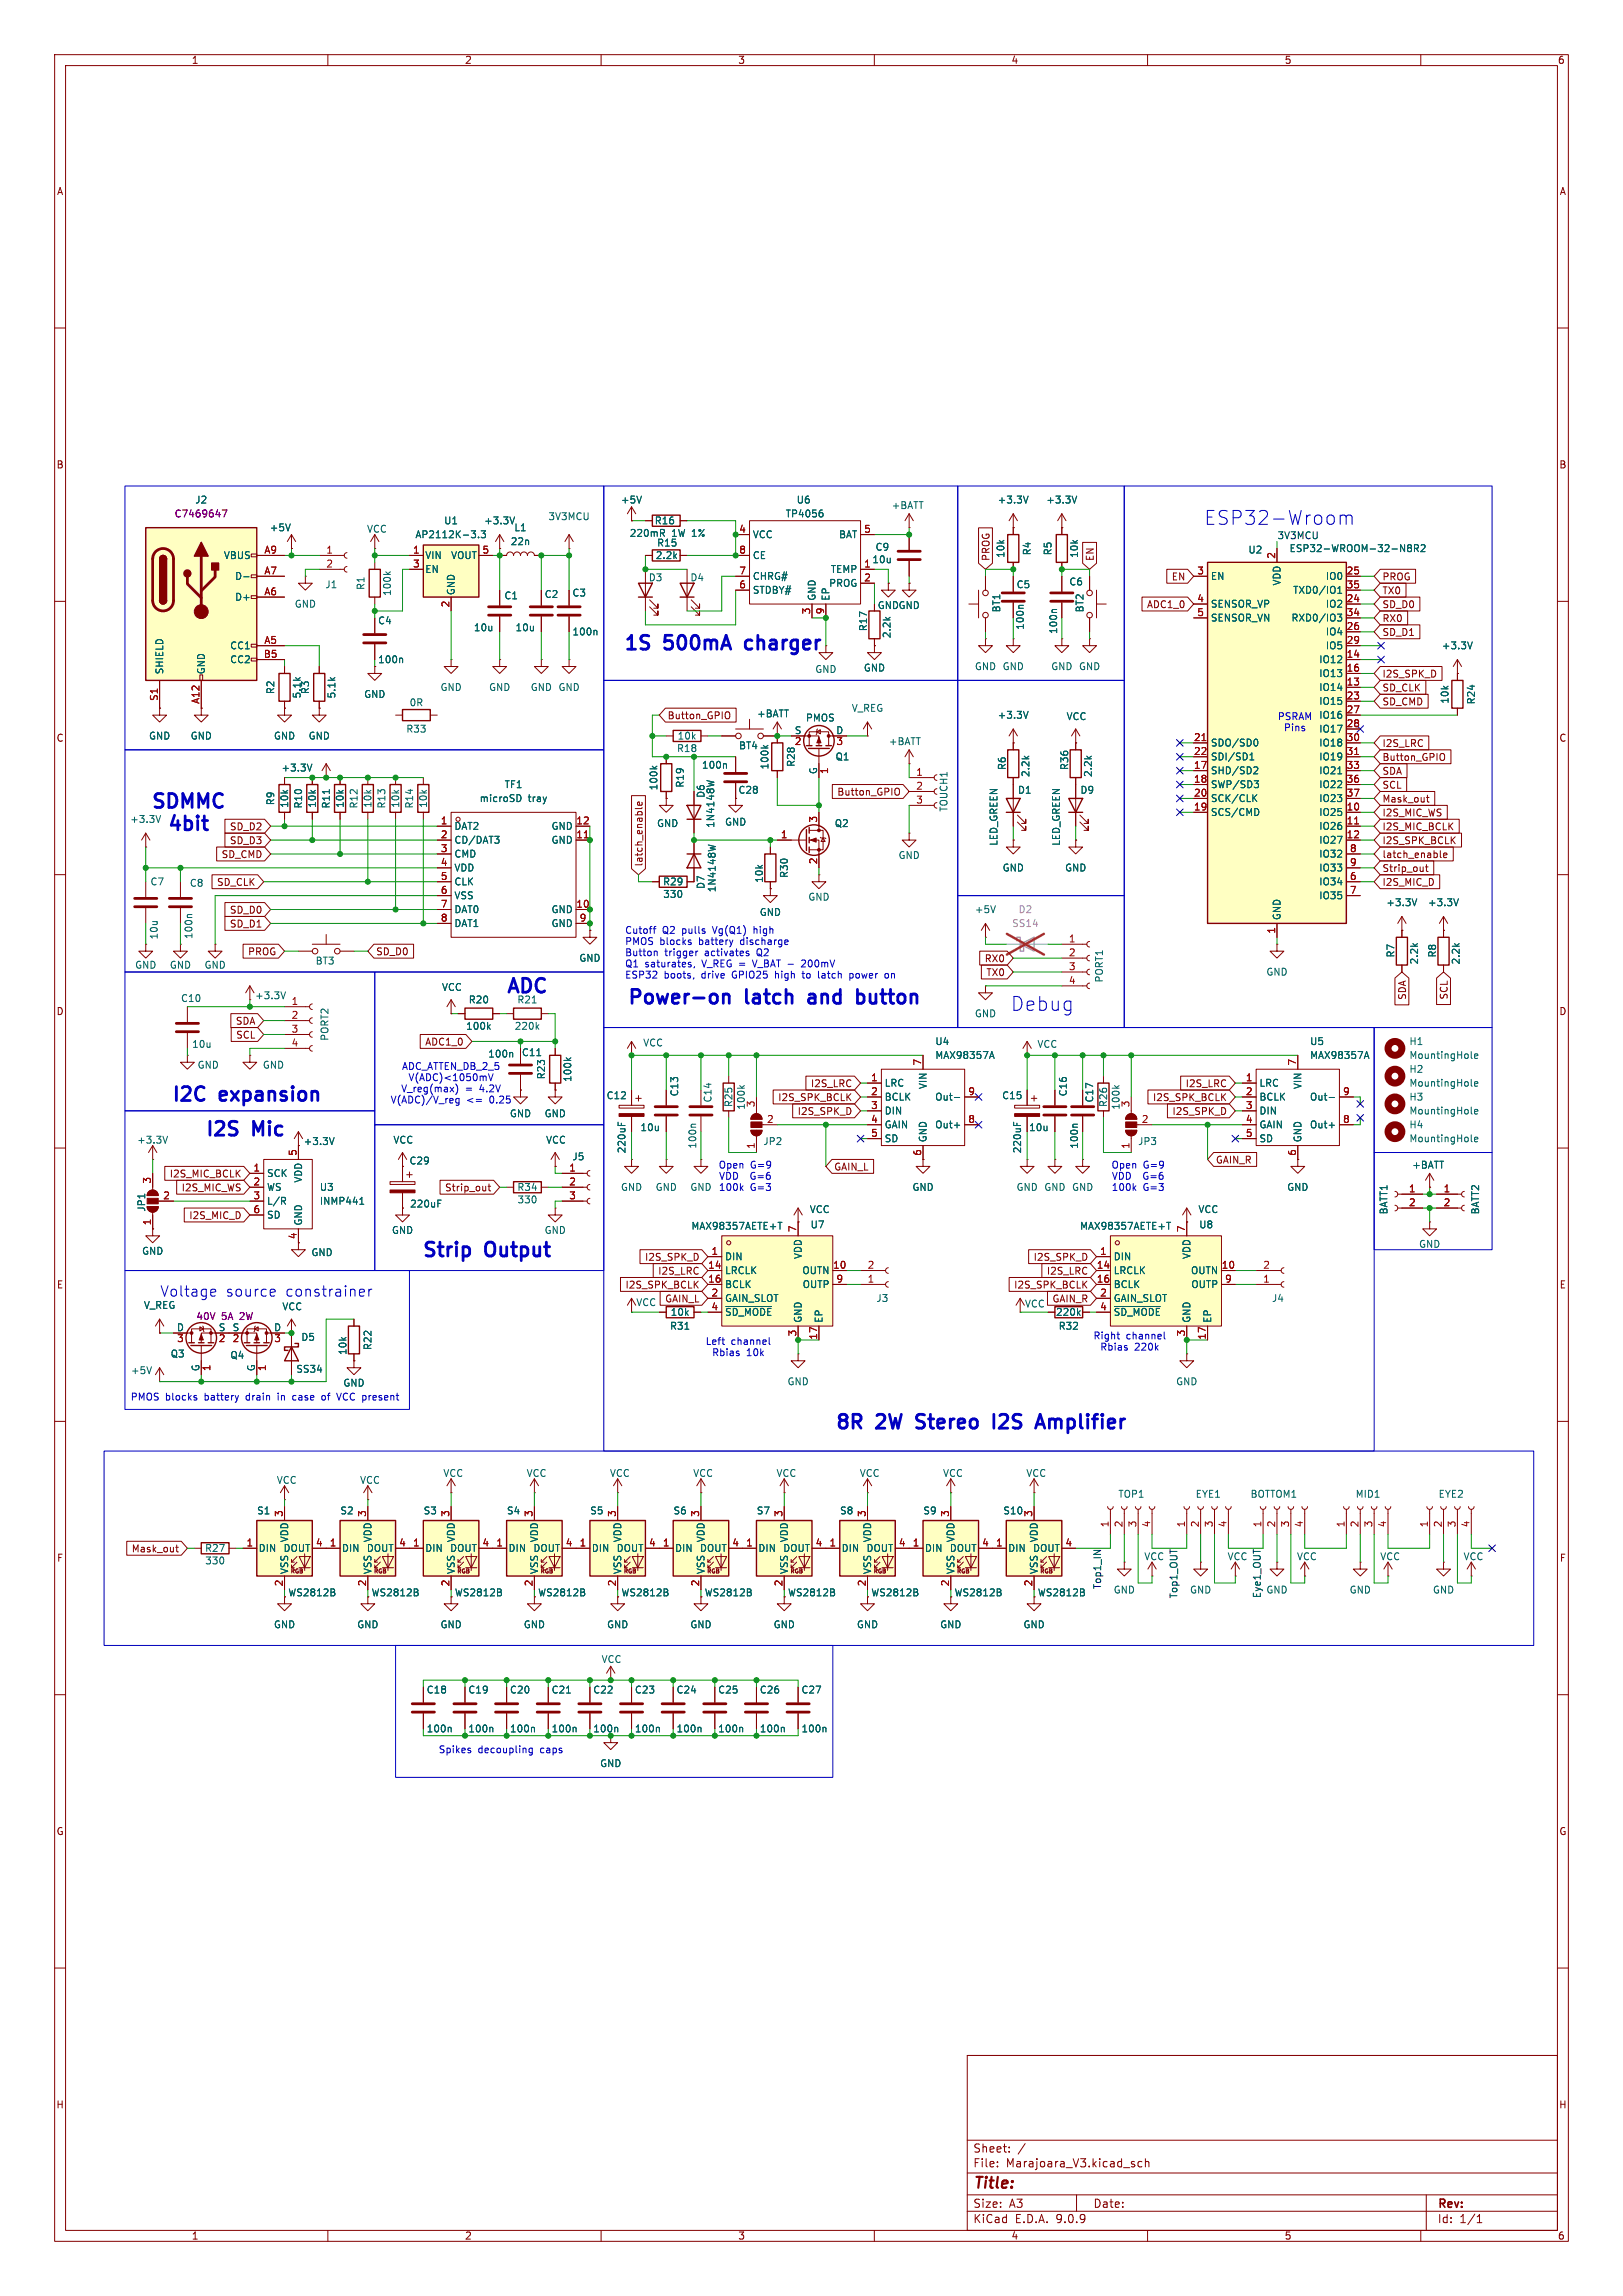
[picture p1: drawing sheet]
<svg xmlns="http://www.w3.org/2000/svg" width="297mm" height="420mm" viewBox="0 0 297 420" stroke-linecap="round" stroke-linejoin="round" font-family="sans-serif">
<defs><g id="words">
<g font-size="3.5" fill="#0000c2">
<text x="220.4" y="96.2">ESP32-Wroom</text>
<text x="113.9" y="119.6">1S</text>
<text x="121.7" y="119.6">500mA</text>
<text x="137.4" y="119.6">charger</text>
<text x="27.4" y="148.6">SDMMC</text>
<text x="30.3" y="152.7">4bit</text>
<text x="92.4" y="182.4">ADC</text>
<text x="114.6" y="184.4">Power-on</text>
<text x="136.5" y="184.4">latch</text>
<text x="149" y="184.4">and</text>
<text x="158.8" y="184.4">button</text>
<text x="185" y="185.1">Debug</text>
<text x="31.2" y="202.2">I2C</text>
<text x="40.3" y="202.2">expansion</text>
<text x="37.3" y="208.5">I2S</text>
<text x="46.3" y="208.5">Mic</text>
<text x="77" y="230.6">Strip</text>
<text x="88.9" y="230.6">Output</text>
<text x="152.6" y="262.1">8R</text>
<text x="160.5" y="262.1">2W</text>
<text x="168.8" y="262.1">Stereo</text>
<text x="183.8" y="262.1">I2S</text>
<text x="192.8" y="262.1">Amplifier</text>
</g>
<text font-size="2.8" fill="#840000" x="178" y="400.9">Title:</text>
<g font-size="2.7" fill="#0000c2">
<text x="29.3" y="237.4">Voltage</text>
<text x="41.3" y="237.4">source</text>
<text x="52.3" y="237.4">constrainer</text>
</g>
<g font-size="2.1" fill="#840000">
<text x="178" y="394">Sheet:</text>
<text x="178" y="396.7">File:</text>
<text x="184.1" y="396.7">Marajoara_V3.kicad_sch</text>
<text x="178" y="406.9">KiCad</text>
<text x="178" y="404.1">Size:</text>
<text x="184.7" y="404.1">A3</text>
<text x="185.7" y="406.9">E.D.A.</text>
<text x="193.3" y="406.9">9.0.9</text>
<text x="200" y="404.1">Date:</text>
<text x="263" y="404.3">Rev:</text>
<text x="263" y="406.9">Id:</text>
<text x="267.1" y="406.9">1/1</text>
</g>
<g font-size="1.8" fill="#840000">
<text x="35" y="11.9">1</text>
<text x="85" y="11.9">2</text>
<text x="135" y="11.9">3</text>
<text x="185" y="11.9">4</text>
<text x="235" y="11.9">5</text>
<text x="285" y="11.9">6</text>
<text x="10.3" y="35.9">A</text>
<text x="285.3" y="35.9">A</text>
<text x="10.3" y="85.9">B</text>
<text x="285.3" y="85.9">B</text>
<text x="181.3" y="102.7" transform="rotate(-90 181.3 102.7)">PROG</text>
<text x="200.3" y="102.7" transform="rotate(-90 200.3 102.7)">EN</text>
<text x="214.3" y="106.4">EN</text>
<text x="252.9" y="106.4">PROG</text>
<text x="209.8" y="111.4">ADC1_0</text>
<text x="252.9" y="111.4">SD_D0</text>
<text x="252.9" y="108.9">TX0</text>
<text x="252.9" y="114">RX0</text>
<text x="252.9" y="116.5">SD_D1</text>
<text x="252.9" y="124.1">I2S_SPK_D</text>
<text x="122.1" y="131.8">Button_GPIO</text>
<text x="252.9" y="126.7">SD_CLK</text>
<text x="252.9" y="129.2">SD_CMD</text>
<text x="10.3" y="135.9">C</text>
<text x="252.9" y="136.8">I2S_LRC</text>
<text x="285.3" y="135.9">C</text>
<text x="252.9" y="139.4">Button_GPIO</text>
<text x="252.9" y="141.9">SDA</text>
<text x="153.1" y="145.7">Button_GPIO</text>
<text x="252.9" y="149.5">I2S_MIC_WS</text>
<text x="252.9" y="144.5">SCL</text>
<text x="252.9" y="147">Mask_out</text>
<text x="42" y="154.6">SD_D3</text>
<text x="42" y="152.1">SD_D2</text>
<text x="252.9" y="152.1">I2S_MIC_BCLK</text>
<text x="252.9" y="154.6">I2S_SPK_BCLK</text>
<text x="40.5" y="157.2">SD_CMD</text>
<text x="117.8" y="158.6" transform="rotate(-90 117.8 158.6)">latch_enable</text>
<text x="252.9" y="159.7">Strip_out</text>
<text x="252.9" y="157.2">latch_enable</text>
<text x="39.6" y="162.2">SD_CLK</text>
<text x="42" y="167.3">SD_D0</text>
<text x="252.9" y="162.2">I2S_MIC_D</text>
<text x="42" y="169.9">SD_D1</text>
<text x="45.3" y="174.9">PROG</text>
<text x="68.7" y="174.9">SD_D0</text>
<text x="180.1" y="176.2">RX0</text>
<text x="180.4" y="178.8">TX0</text>
<text x="10.3" y="185.9">D</text>
<text x="257.5" y="183" transform="rotate(-90 257.5 183)">SDA</text>
<text x="265.1" y="182.9" transform="rotate(-90 265.1 182.9)">SCL</text>
<text x="285.3" y="185.9">D</text>
<text x="43.1" y="187.6">SDA</text>
<text x="43.1" y="190.2">SCL</text>
<text x="77.7" y="191.5">ADC1_0</text>
<text x="142.3" y="201.6">I2S_SPK_BCLK</text>
<text x="148.3" y="199.1">I2S_LRC</text>
<text x="210.9" y="201.6">I2S_SPK_BCLK</text>
<text x="216.9" y="199.1">I2S_LRC</text>
<text x="145.9" y="204.2">I2S_SPK_D</text>
<text x="214.4" y="204.2">I2S_SPK_D</text>
<text x="31" y="215.6">I2S_MIC_BCLK</text>
<text x="152.6" y="214.3">GAIN_L</text>
<text x="222.4" y="213">GAIN_R</text>
<text x="33.1" y="218.1">I2S_MIC_WS</text>
<text x="81.3" y="218.1">Strip_out</text>
<text x="34.5" y="223.2">I2S_MIC_D</text>
<text x="117.9" y="230.8">I2S_SPK_D</text>
<text x="120.3" y="233.4">I2S_LRC</text>
<text x="189" y="230.8">I2S_SPK_D</text>
<text x="191.5" y="233.4">I2S_LRC</text>
<text x="10.3" y="235.9">E</text>
<text x="114.4" y="235.9">I2S_SPK_BCLK</text>
<text x="121.6" y="238.4">GAIN_L</text>
<text x="185.5" y="235.9">I2S_SPK_BCLK</text>
<text x="192.5" y="238.4">GAIN_R</text>
<text x="285.3" y="235.9">E</text>
<text x="10.3" y="285.9">F</text>
<text x="24" y="284.2">Mask_out</text>
<text x="285.3" y="285.9">F</text>
<text x="10.3" y="335.9">G</text>
<text x="285.3" y="335.9">G</text>
<text x="10.2" y="385.9">H</text>
<text x="285.2" y="385.9">H</text>
<text x="35" y="409.9">1</text>
<text x="85" y="409.9">2</text>
<text x="135" y="409.9">3</text>
<text x="185" y="409.9">4</text>
<text x="235" y="409.9">5</text>
<text x="285" y="409.9">6</text>
</g>
<g font-size="1.8" fill="#840084">
<text x="31.9" y="94.8">C7469647</text>
<text x="35.8" y="241.7">40V</text>
<text x="40.5" y="241.7">5A</text>
<text x="44" y="241.7">2W</text>
</g>
<g font-size="1.8" fill="#006464">
<text x="35.6" y="92.3">J2</text>
<text x="100.3" y="95.4">3V3MCU</text>
<text x="113.5" y="92.3">+5V</text>
<text x="143.7" y="94.8">TP4056</text>
<text x="145.7" y="92.3">U6</text>
<text x="163.1" y="93.3">+BATT</text>
<text x="182.5" y="92.3">+3.3V</text>
<text x="191.4" y="92.3">+3.3V</text>
<text x="49.3" y="97.4">+5V</text>
<text x="67.1" y="97.6">VCC</text>
<text x="75.9" y="98.7">AP2112K-3.3</text>
<text x="81.2" y="96.1">U1</text>
<text x="88.5" y="96.1">+3.3V</text>
<text x="93.4" y="99.9">22n</text>
<text x="94" y="97.4">L1</text>
<text x="115.1" y="98.4">220mR</text>
<text x="119.7" y="96.1">R16</text>
<text x="120.2" y="100.2">R15</text>
<text x="122.9" y="98.4">1W 1%</text>
<text x="137.7" y="98.7">VCC</text>
<text x="153.4" y="98.7">BAT</text>
<text x="160.1" y="100.9">C9</text>
<text x="188.8" y="101.7" transform="rotate(-90 188.8 101.7)">R4</text>
<text x="192.6" y="101.7" transform="rotate(-90 192.6 101.7)">R5</text>
<text x="228.4" y="101.4">U2</text>
<text x="235.9" y="101.2">ESP32-WROOM-32-N8R2</text>
<text x="40.9" y="102.5">VBUS</text>
<text x="42.9" y="106.3">D-</text>
<text x="59.4" y="107.8">J1</text>
<text x="77.7" y="102.5">VIN</text>
<text x="77.7" y="105">EN</text>
<text x="82.5" y="102.5">VOUT</text>
<text x="118.6" y="106.5">D3</text>
<text x="119.9" y="102.5">2.2k</text>
<text x="126.2" y="106.5">D4</text>
<text x="137.7" y="102.5">CE</text>
<text x="137.7" y="106.3">CHRG#</text>
<text x="151.6" y="107.5">PROG</text>
<text x="151.9" y="105">TEMP</text>
<text x="159.5" y="103.2">10u</text>
<text x="184" y="102.2" transform="rotate(-90 184 102.2)">10k</text>
<text x="185.9" y="107.8">C5</text>
<text x="195.6" y="107.3">C6</text>
<text x="197.5" y="102.2" transform="rotate(-90 197.5 102.2)">10k</text>
<text x="221.5" y="106.3">EN</text>
<text x="234.5" y="107.2" transform="rotate(-90 234.5 107.2)">VDD</text>
<text x="242.5" y="106.3">IO0</text>
<text x="42.9" y="110.1">D+</text>
<text x="53.8" y="111.4">GND</text>
<text x="66.9" y="108" transform="rotate(-90 66.9 108)">R1</text>
<text x="71.7" y="109.1" transform="rotate(-90 71.7 109.1)">100k</text>
<text x="83.4" y="109" transform="rotate(-90 83.4 109)">GND</text>
<text x="92.2" y="109.8">C1</text>
<text x="99.6" y="109.6">C2</text>
<text x="104.7" y="109.3">C3</text>
<text x="137.7" y="108.8">STDBY#</text>
<text x="149.5" y="110" transform="rotate(-90 149.5 110)">GND</text>
<text x="152" y="110" transform="rotate(-90 152 110)">EP</text>
<text x="160.5" y="111.6">GNDGND</text>
<text x="183.2" y="112.1" transform="rotate(-90 183.2 112.1)">BT1</text>
<text x="198.5" y="112.1" transform="rotate(-90 198.5 112.1)">BT2</text>
<text x="221.5" y="111.4">SENSOR_VP</text>
<text x="221.5" y="113.9">SENSOR_VN</text>
<text x="236.2" y="113.9">RXD0/IO3</text>
<text x="236.5" y="108.8">TXD0/IO1</text>
<text x="242.5" y="111.4">IO2</text>
<text x="42" y="119">CC1</text>
<text x="69.1" y="114.4">C4</text>
<text x="86.6" y="115.7">10u</text>
<text x="94.2" y="115.7">10u</text>
<text x="104.7" y="116.4">100n</text>
<text x="158.9" y="115.6" transform="rotate(-90 158.9 115.6)">R17</text>
<text x="163.2" y="116.8" transform="rotate(-90 163.2 116.8)">2.2k</text>
<text x="187.6" y="115.3" transform="rotate(-90 187.6 115.3)">100n</text>
<text x="193.6" y="116.1" transform="rotate(-90 193.6 116.1)">100n</text>
<text x="242.5" y="116.4">IO4</text>
<text x="242.5" y="119">IO5</text>
<text x="263.8" y="119">+3.3V</text>
<text x="30.1" y="123.4" transform="rotate(-90 30.1 123.4)">SHIELD</text>
<text x="37.7" y="123.4" transform="rotate(-90 37.7 123.4)">GND</text>
<text x="42" y="121.5">CC2</text>
<text x="69.1" y="121.5">100n</text>
<text x="149.1" y="123.3">GND</text>
<text x="158" y="123">GND</text>
<text x="178.3" y="122.8">GND GND</text>
<text x="192.3" y="122.8">GND GND</text>
<text x="241.3" y="121.5">IO12</text>
<text x="241.3" y="124.1">IO13</text>
<text x="50.4" y="127.1" transform="rotate(-90 50.4 127.1)">R2</text>
<text x="55.2" y="127.9" transform="rotate(-90 55.2 127.9)">5.1k</text>
<text x="56.7" y="127.1" transform="rotate(-90 56.7 127.1)">R3</text>
<text x="61.6" y="127.9" transform="rotate(-90 61.6 127.9)">5.1k</text>
<text x="66.5" y="127.9">GND</text>
<text x="74.9" y="129.4">0R</text>
<text x="80.5" y="126.6">GND</text>
<text x="89.4" y="126.6">GND</text>
<text x="97" y="126.6">GND GND</text>
<text x="138.4" y="131.4">+BATT</text>
<text x="155.8" y="130.4">V_REG</text>
<text x="182.5" y="131.7">+3.3V</text>
<text x="195.1" y="131.9">VCC</text>
<text x="241.3" y="126.6">IO14</text>
<text x="241.3" y="129.1">IO15</text>
<text x="241.3" y="131.7">IO16</text>
<text x="265.3" y="128.8" transform="rotate(-90 265.3 128.8)">10k</text>
<text x="270.1" y="128.9" transform="rotate(-90 270.1 128.9)">R24</text>
<text x="27.2" y="135.5">GND</text>
<text x="34.8" y="135.5">GND</text>
<text x="50" y="135.5">GND</text>
<text x="56.4" y="135.5">GND</text>
<text x="74.3" y="134.2">R33</text>
<text x="123.8" y="137.8">R18</text>
<text x="123.9" y="135.5">10k</text>
<text x="135.1" y="137.3">BT4</text>
<text x="145.3" y="134.4">S</text>
<text x="145.3" y="136.6">2</text>
<text x="147.4" y="132.2">PMOS</text>
<text x="152.9" y="134.4">D</text>
<text x="162.6" y="136.5">+BATT</text>
<text x="221.5" y="136.8">SDO/SD0</text>
<text x="241.3" y="134.2">IO17</text>
<text x="241.3" y="136.8">IO18</text>
<text x="51.4" y="141.3">+3.3V</text>
<text x="128.4" y="140.8">100n</text>
<text x="140.8" y="140.9" transform="rotate(-90 140.8 140.9)">100k</text>
<text x="145.6" y="140.4" transform="rotate(-90 145.6 140.4)">R28</text>
<text x="149.6" y="141.7" transform="rotate(-90 149.6 141.7)">G</text>
<text x="152.8" y="139.3">Q1</text>
<text x="184.3" y="141" transform="rotate(-90 184.3 141)">R6</text>
<text x="188.6" y="142.2" transform="rotate(-90 188.6 142.2)">2.2k</text>
<text x="195.7" y="141" transform="rotate(-90 195.7 141)">R36</text>
<text x="200" y="142.2" transform="rotate(-90 200 142.2)">2.2k</text>
<text x="221.5" y="139.3">SDI/SD1</text>
<text x="221.5" y="141.8">SHD/SD2</text>
<text x="241.3" y="139.3">IO19</text>
<text x="241.3" y="141.8">IO21</text>
<text x="50.4" y="147.4" transform="rotate(-90 50.4 147.4)">R9</text>
<text x="52.9" y="147.9" transform="rotate(-90 52.9 147.9)">10k</text>
<text x="55.5" y="148" transform="rotate(-90 55.5 148)">R10</text>
<text x="58" y="147.9" transform="rotate(-90 58 147.9)">10k</text>
<text x="60.6" y="148" transform="rotate(-90 60.6 148)">R11</text>
<text x="63.1" y="147.9" transform="rotate(-90 63.1 147.9)">10k</text>
<text x="65.6" y="148" transform="rotate(-90 65.6 148)">R12</text>
<text x="68.2" y="147.9" transform="rotate(-90 68.2 147.9)">10k</text>
<text x="70.7" y="148" transform="rotate(-90 70.7 148)">R13</text>
<text x="73.3" y="147.9" transform="rotate(-90 73.3 147.9)">10k</text>
<text x="75.8" y="148" transform="rotate(-90 75.8 148)">R14</text>
<text x="78.3" y="147.9" transform="rotate(-90 78.3 147.9)">10k</text>
<text x="87.7" y="146.9">microSD</text>
<text x="92.2" y="144.4">TF1</text>
<text x="96.7" y="146.9">tray</text>
<text x="120.5" y="144.7" transform="rotate(-90 120.5 144.7)">100k</text>
<text x="125.3" y="144.2" transform="rotate(-90 125.3 144.2)">R19</text>
<text x="129.1" y="146" transform="rotate(-90 129.1 146)">D6</text>
<text x="135" y="145.4">C28</text>
<text x="173.6" y="148.6" transform="rotate(-90 173.6 148.6)">TOUCH1</text>
<text x="186.2" y="145.4">D1</text>
<text x="197.6" y="145.4">D9</text>
<text x="221.5" y="144.4">SWP/SD3</text>
<text x="221.5" y="146.9">SCK/CLK</text>
<text x="221.5" y="149.5">SCS/CMD</text>
<text x="241.3" y="144.4">IO22</text>
<text x="241.3" y="146.9">IO23</text>
<text x="241.3" y="149.5">IO25</text>
<text x="23.7" y="150.7">+3.3V</text>
<text x="83.1" y="152">DAT2</text>
<text x="83.1" y="154.5">CD/DAT3</text>
<text x="100.8" y="152">GND</text>
<text x="100.8" y="154.5">GND</text>
<text x="120.1" y="151.5">GND</text>
<text x="130.9" y="151.5" transform="rotate(-90 130.9 151.5)">1N4148W</text>
<text x="132.6" y="151.2">GND</text>
<text x="152.7" y="151.5">Q2</text>
<text x="182.7" y="154.8" transform="rotate(-90 182.7 154.8)">LED_GREEN</text>
<text x="194.2" y="154.8" transform="rotate(-90 194.2 154.8)">LED_GREEN</text>
<text x="241.3" y="152">IO26</text>
<text x="241.3" y="154.5">IO27</text>
<text x="83.1" y="157.1">CMD</text>
<text x="83.1" y="159.6">VDD</text>
<text x="139.8" y="161.6" transform="rotate(-90 139.8 161.6)">10k</text>
<text x="144.4" y="160.7" transform="rotate(-90 144.4 160.7)">R30</text>
<text x="164.3" y="157.3">GND</text>
<text x="183.4" y="159.6">GND</text>
<text x="194.8" y="159.6">GND</text>
<text x="241.3" y="157.1">IO32</text>
<text x="241.3" y="159.6">IO33</text>
<text x="27.4" y="162.2">C7</text>
<text x="34.6" y="162.4">C8</text>
<text x="83.1" y="162.2">CLK</text>
<text x="83.1" y="164.7">VSS</text>
<text x="83.1" y="167.2">DAT0</text>
<text x="100.8" y="167.2">GND</text>
<text x="121.2" y="162.2">R29</text>
<text x="121.3" y="164.4">330</text>
<text x="129.1" y="162.7" transform="rotate(-90 129.1 162.7)">D7</text>
<text x="131.2" y="163.3" transform="rotate(-90 131.2 163.3)">1N4148W</text>
<text x="138.9" y="167.7">GND</text>
<text x="147.8" y="164.9">GND</text>
<text x="178.3" y="167.2">+5V</text>
<text x="241.3" y="162.2">IO34</text>
<text x="241.3" y="164.7">IO35</text>
<text x="253.6" y="166">+3.3V</text>
<text x="261.2" y="166">+3.3V</text>
<text x="29.1" y="171.9" transform="rotate(-90 29.1 171.9)">10u</text>
<text x="35.4" y="171.9" transform="rotate(-90 35.4 171.9)">100n</text>
<text x="83.1" y="169.8">DAT1</text>
<text x="100.8" y="169.8">GND</text>
<text x="234.5" y="168.4" transform="rotate(-90 234.5 168.4)">GND</text>
<text x="24.6" y="177.4">GND</text>
<text x="31" y="177.4">GND</text>
<text x="37.3" y="177.4">GND</text>
<text x="57.7" y="176.6">BT3</text>
<text x="105.9" y="176.1">GND</text>
<text x="202" y="179.8" transform="rotate(-90 202 179.8)">PORT1</text>
<text x="231.6" y="178.7">GND</text>
<text x="255.4" y="175.3" transform="rotate(-90 255.4 175.3)">R7</text>
<text x="259.7" y="176.5" transform="rotate(-90 259.7 176.5)">2.2k</text>
<text x="263" y="175.3" transform="rotate(-90 263 175.3)">R8</text>
<text x="267.3" y="176.5" transform="rotate(-90 267.3 176.5)">2.2k</text>
<text x="33" y="183.5">C10</text>
<text x="46.6" y="183">+3.3V</text>
<text x="80.8" y="181.5">VCC</text>
<text x="85.7" y="183.7">R20</text>
<text x="94.6" y="183.7">R21</text>
<text x="35.1" y="191.9">10u</text>
<text x="60.3" y="190.5" transform="rotate(-90 60.3 190.5)">PORT2</text>
<text x="85.2" y="188.6">100k</text>
<text x="94.1" y="188.6">220k</text>
<text x="117.6" y="191.6">VCC</text>
<text x="171.1" y="191.4">U4</text>
<text x="178.3" y="186.3">GND</text>
<text x="189.7" y="191.9">VCC</text>
<text x="239.6" y="191.4">U5</text>
<text x="257.8" y="191.4">H1</text>
<text x="36.1" y="195.7">GND</text>
<text x="48" y="195.7">GND</text>
<text x="89.2" y="193.6">100n</text>
<text x="95.4" y="193.4">C11</text>
<text x="99.9" y="197.5" transform="rotate(-90 99.9 197.5)">R23</text>
<text x="171.1" y="193.9">MAX98357A</text>
<text x="239.6" y="193.9">MAX98357A</text>
<text x="257.8" y="193.9">MountingHole</text>
<text x="257.8" y="196.4">H2</text>
<text x="104.7" y="198" transform="rotate(-90 104.7 198)">100k</text>
<text x="110.9" y="201.3">C12</text>
<text x="124.3" y="200.7" transform="rotate(-90 124.3 200.7)">C13</text>
<text x="130.4" y="201.8" transform="rotate(-90 130.4 201.8)">C14</text>
<text x="134.2" y="202.6" transform="rotate(-90 134.2 202.6)">R25</text>
<text x="136.5" y="203.1" transform="rotate(-90 136.5 203.1)">100k</text>
<text x="161.8" y="199">LRC</text>
<text x="161.8" y="201.5">BCLK</text>
<text x="169.8" y="199.3" transform="rotate(-90 169.8 199.3)">VIN</text>
<text x="171" y="201.5">Out-</text>
<text x="183.3" y="201.3">C15</text>
<text x="195.4" y="200.7" transform="rotate(-90 195.4 200.7)">C16</text>
<text x="200.3" y="201.8" transform="rotate(-90 200.3 201.8)">C17</text>
<text x="202.8" y="202.6" transform="rotate(-90 202.8 202.6)">R26</text>
<text x="205.1" y="203.1" transform="rotate(-90 205.1 203.1)">100k</text>
<text x="230.4" y="199">LRC</text>
<text x="230.4" y="201.5">BCLK</text>
<text x="238.4" y="199.3" transform="rotate(-90 238.4 199.3)">VIN</text>
<text x="239.6" y="201.5">Out-</text>
<text x="257.8" y="201.5">H3</text>
<text x="257.8" y="199">MountingHole</text>
<text x="25" y="209.4">+3.3V</text>
<text x="55.5" y="209.7">+3.3V</text>
<text x="71.9" y="209.4">VCC</text>
<text x="93.2" y="204.6">GND</text>
<text x="99.6" y="204.6">GND</text>
<text x="99.8" y="209.4">VCC</text>
<text x="117.1" y="207.1">10u</text>
<text x="139.6" y="209.7">JP2</text>
<text x="161.8" y="204.1">DIN</text>
<text x="161.8" y="206.6">GAIN</text>
<text x="161.8" y="209.1">SD</text>
<text x="169.8" y="209" transform="rotate(-90 169.8 209)">GND</text>
<text x="171" y="206.6">Out+</text>
<text x="188.2" y="207.1">10u</text>
<text x="208.2" y="209.7">JP3</text>
<text x="230.4" y="204.1">DIN</text>
<text x="230.4" y="206.6">GAIN</text>
<text x="230.4" y="209.1">SD</text>
<text x="238.4" y="209" transform="rotate(-90 238.4 209)">GND</text>
<text x="239.6" y="206.6">Out+</text>
<text x="257.8" y="204.1">MountingHole</text>
<text x="257.8" y="206.6">H4</text>
<text x="257.8" y="209.1">MountingHole</text>
<text x="48.8" y="215.5">SCK</text>
<text x="74.8" y="213.2">C29</text>
<text x="104.7" y="212.4">J5</text>
<text x="114.7" y="211.1" transform="rotate(-90 114.7 211.1)">220uF</text>
<text x="127.6" y="210.2" transform="rotate(-90 127.6 210.2)">100n</text>
<text x="187" y="211.1" transform="rotate(-90 187 211.1)">220uF</text>
<text x="197.5" y="210.2" transform="rotate(-90 197.5 210.2)">100n</text>
<text x="258.3" y="214">+BATT</text>
<text x="26.8" y="221.7" transform="rotate(-90 26.8 221.7)">JP1</text>
<text x="48.8" y="218">WS</text>
<text x="48.8" y="220.6">L/R</text>
<text x="55.5" y="216.4" transform="rotate(-90 55.5 216.4)">VDD</text>
<text x="58.4" y="218">U3</text>
<text x="58.4" y="220.6">INMP441</text>
<text x="74.9" y="221.1">220uF</text>
<text x="94.6" y="218">R34</text>
<text x="94.6" y="220.3">330</text>
<text x="113.5" y="218">GND</text>
<text x="119.9" y="218">GND</text>
<text x="126.2" y="218">GND</text>
<text x="166.9" y="218">GND</text>
<text x="185.9" y="218">GND GND GND</text>
<text x="235.5" y="218">GND</text>
<text x="48.8" y="223.1">SD</text>
<text x="55.5" y="224.3" transform="rotate(-90 55.5 224.3)">GND</text>
<text x="71.6" y="225.9">GND</text>
<text x="99.6" y="225.9">GND</text>
<text x="126.4" y="225.1">MAX98357AETE+T</text>
<text x="148.1" y="222.1">VCC</text>
<text x="148.2" y="224.9">U7</text>
<text x="197.5" y="225.1">MAX98357AETE+T</text>
<text x="219.2" y="222.1">VCC</text>
<text x="219.4" y="224.9">U8</text>
<text x="254.1" y="222.2" transform="rotate(-90 254.1 222.2)">BATT1</text>
<text x="270.9" y="222.2" transform="rotate(-90 270.9 222.2)">BATT2</text>
<text x="25.9" y="229.7">GND</text>
<text x="56.9" y="230">GND</text>
<text x="132.6" y="230.7">DIN</text>
<text x="132.6" y="233.3">LRCLK</text>
<text x="146.7" y="233.3">OUTN</text>
<text x="146.9" y="230.4" transform="rotate(-90 146.9 230.4)">VDD</text>
<text x="203.7" y="230.7">DIN</text>
<text x="203.7" y="233.3">LRCLK</text>
<text x="217.8" y="233.3">OUTN</text>
<text x="218" y="230.4" transform="rotate(-90 218 230.4)">VDD</text>
<text x="259.6" y="228.4">GND</text>
<text x="26.2" y="239.6">V_REG</text>
<text x="51.6" y="239.9">VCC</text>
<text x="116.3" y="239.1">VCC</text>
<text x="132.6" y="235.8">BCLK</text>
<text x="132.6" y="238.4">GAIN_SLOT</text>
<text x="146.8" y="235.8">OUTP</text>
<text x="160.3" y="238.4">J3</text>
<text x="187.5" y="239.4">VCC</text>
<text x="203.7" y="235.8">BCLK</text>
<text x="203.7" y="238.4">GAIN_SLOT</text>
<text x="217.9" y="235.8">OUTP</text>
<text x="232.7" y="238.4">J4</text>
<text x="32.3" y="243.6">D</text>
<text x="39.9" y="243.6">S</text>
<text x="42.5" y="243.6">S</text>
<text x="50.1" y="243.6">D</text>
<text x="55" y="245.5">D5</text>
<text x="122.5" y="243.4">R31</text>
<text x="122.6" y="240.9">10k</text>
<text x="132.6" y="240.9">~{SD_MODE}</text>
<text x="146.9" y="242.1" transform="rotate(-90 146.9 242.1)">GND</text>
<text x="150.7" y="242.1" transform="rotate(-90 150.7 242.1)">EP</text>
<text x="193.2" y="240.9">220k</text>
<text x="193.6" y="243.4">R32</text>
<text x="203.7" y="240.9">~{SD_MODE}</text>
<text x="218" y="242.1" transform="rotate(-90 218 242.1)">GND</text>
<text x="221.8" y="242.1" transform="rotate(-90 221.8 242.1)">EP</text>
<text x="23.9" y="251.6">+5V</text>
<text x="31.1" y="248.5">Q3</text>
<text x="36.6" y="250.9" transform="rotate(-90 36.6 250.9)">G</text>
<text x="42.1" y="248.8">Q4</text>
<text x="46.7" y="250.9" transform="rotate(-90 46.7 250.9)">G</text>
<text x="54.1" y="251.3">SS34</text>
<text x="63.6" y="248" transform="rotate(-90 63.6 248)">10k</text>
<text x="68.2" y="247.1" transform="rotate(-90 68.2 247.1)">R22</text>
<text x="62.7" y="253.8">GND</text>
<text x="144" y="253.6">GND</text>
<text x="215.1" y="253.6">GND</text>
<text x="50.6" y="271.6">VCC</text>
<text x="65.8" y="271.6">VCC</text>
<text x="81" y="270.4">VCC</text>
<text x="96.3" y="270.4">VCC</text>
<text x="111.5" y="270.4">VCC</text>
<text x="126.8" y="270.4">VCC</text>
<text x="142" y="270.4">VCC</text>
<text x="157.2" y="270.4">VCC</text>
<text x="172.5" y="270.4">VCC</text>
<text x="187.7" y="270.4">VCC</text>
<text x="204.6" y="274.2">TOP1</text>
<text x="218.7" y="274.2">EYE1</text>
<text x="228.7" y="274.2">BOTTOM1</text>
<text x="248" y="274.2">MID1</text>
<text x="263.2" y="274.2">EYE2</text>
<text x="46.9" y="277.2">S1</text>
<text x="62.2" y="277.2">S2</text>
<text x="77.4" y="277.2">S3</text>
<text x="92.7" y="277.2">S4</text>
<text x="107.9" y="277.2">S5</text>
<text x="123.1" y="277.2">S6</text>
<text x="138.4" y="277.2">S7</text>
<text x="153.6" y="277.2">S8</text>
<text x="168.9" y="277.2">S9</text>
<text x="183.5" y="277.2">S10</text>
<text x="37.4" y="284.1">R27</text>
<text x="37.5" y="286.4">330</text>
<text x="47.2" y="284.1">DIN</text>
<text x="51.8" y="284.1">DOUT</text>
<text x="52.9" y="282.2" transform="rotate(-90 52.9 282.2)">VDD</text>
<text x="62.5" y="284.1">DIN</text>
<text x="67" y="284.1">DOUT</text>
<text x="68.2" y="282.2" transform="rotate(-90 68.2 282.2)">VDD</text>
<text x="77.7" y="284.1">DIN</text>
<text x="82.3" y="284.1">DOUT</text>
<text x="83.4" y="282.2" transform="rotate(-90 83.4 282.2)">VDD</text>
<text x="93" y="284.1">DIN</text>
<text x="97.5" y="284.1">DOUT</text>
<text x="98.7" y="282.2" transform="rotate(-90 98.7 282.2)">VDD</text>
<text x="108.2" y="284.1">DIN</text>
<text x="112.8" y="284.1">DOUT</text>
<text x="113.9" y="282.2" transform="rotate(-90 113.9 282.2)">VDD</text>
<text x="123.4" y="284.1">DIN</text>
<text x="128" y="284.1">DOUT</text>
<text x="129.1" y="282.2" transform="rotate(-90 129.1 282.2)">VDD</text>
<text x="138.7" y="284.1">DIN</text>
<text x="143.2" y="284.1">DOUT</text>
<text x="144.4" y="282.2" transform="rotate(-90 144.4 282.2)">VDD</text>
<text x="153.9" y="284.1">DIN</text>
<text x="158.5" y="284.1">DOUT</text>
<text x="159.6" y="282.2" transform="rotate(-90 159.6 282.2)">VDD</text>
<text x="169.2" y="284.1">DIN</text>
<text x="173.7" y="284.1">DOUT</text>
<text x="174.9" y="282.2" transform="rotate(-90 174.9 282.2)">VDD</text>
<text x="184.4" y="284.1">DIN</text>
<text x="189" y="284.1">DOUT</text>
<text x="190.1" y="282.2" transform="rotate(-90 190.1 282.2)">VDD</text>
<text x="209.3" y="285.6">VCC</text>
<text x="224.5" y="285.6">VCC</text>
<text x="237.2" y="285.6">VCC</text>
<text x="252.5" y="285.6">VCC</text>
<text x="267.7" y="285.6">VCC</text>
<text x="52.7" y="292.2">WS2812B</text>
<text x="52.9" y="288" transform="rotate(-90 52.9 288)">VSS</text>
<text x="67.9" y="292.2">WS2812B</text>
<text x="68.2" y="288" transform="rotate(-90 68.2 288)">VSS</text>
<text x="83.1" y="292.2">WS2812B</text>
<text x="83.4" y="288" transform="rotate(-90 83.4 288)">VSS</text>
<text x="98.4" y="292.2">WS2812B</text>
<text x="98.7" y="288" transform="rotate(-90 98.7 288)">VSS</text>
<text x="113.6" y="292.2">WS2812B</text>
<text x="113.9" y="288" transform="rotate(-90 113.9 288)">VSS</text>
<text x="128.9" y="292.2">WS2812B</text>
<text x="129.1" y="288" transform="rotate(-90 129.1 288)">VSS</text>
<text x="144.1" y="292.2">WS2812B</text>
<text x="144.4" y="288" transform="rotate(-90 144.4 288)">VSS</text>
<text x="159.3" y="292.2">WS2812B</text>
<text x="159.6" y="288" transform="rotate(-90 159.6 288)">VSS</text>
<text x="174.6" y="292.2">WS2812B</text>
<text x="174.9" y="288" transform="rotate(-90 174.9 288)">VSS</text>
<text x="189.8" y="292.2">WS2812B</text>
<text x="190.1" y="288" transform="rotate(-90 190.1 288)">VSS</text>
<text x="203.7" y="291.7">GND</text>
<text x="217.7" y="291.7">GND</text>
<text x="231.6" y="291.7">GND</text>
<text x="246.9" y="291.7">GND</text>
<text x="262.1" y="291.7">GND</text>
<text x="50" y="298">GND</text>
<text x="65.3" y="298">GND</text>
<text x="80.5" y="298">GND</text>
<text x="95.8" y="298">GND</text>
<text x="111" y="298">GND</text>
<text x="126.2" y="298">GND</text>
<text x="141.5" y="298">GND</text>
<text x="156.7" y="298">GND</text>
<text x="172" y="298">GND</text>
<text x="187.2" y="298">GND</text>
<text x="110" y="304.4">VCC</text>
<text x="78" y="310">C18</text>
<text x="85.6" y="310">C19</text>
<text x="93.2" y="310">C20</text>
<text x="100.8" y="310">C21</text>
<text x="108.5" y="310">C22</text>
<text x="116.1" y="310">C23</text>
<text x="123.7" y="310">C24</text>
<text x="131.3" y="310">C25</text>
<text x="138.9" y="310">C26</text>
<text x="146.6" y="310">C27</text>
<text x="78" y="317.1">100n</text>
<text x="85.6" y="317.1">100n</text>
<text x="93.2" y="317.1">100n</text>
<text x="100.8" y="317.1">100n</text>
<text x="108.5" y="317.1">100n</text>
<text x="116.1" y="317.1">100n</text>
<text x="123.7" y="317.1">100n</text>
<text x="131.3" y="317.1">100n</text>
<text x="138.9" y="317.1">100n</text>
<text x="146.6" y="317.1">100n</text>
<text x="109.7" y="323.4">GND</text>
</g>
<g font-size="1.8" fill="#a90000">
<text x="48.3" y="101.3">A9</text>
<text x="59.6" y="101.3">1</text>
<text x="75.5" y="101.3">1</text>
<text x="88.2" y="101.3">5</text>
<text x="135.2" y="97.5">4</text>
<text x="135.2" y="101.3">8</text>
<text x="158" y="97.5">5</text>
<text x="48.3" y="105.2">A7</text>
<text x="59.6" y="103.9">2</text>
<text x="75.5" y="103.9">3</text>
<text x="135.2" y="105.2">7</text>
<text x="135.2" y="107.7">6</text>
<text x="158" y="103.9">1</text>
<text x="158" y="106.4">2</text>
<text x="219" y="105.2">3</text>
<text x="233.4" y="102.3" transform="rotate(-90 233.4 102.3)">2</text>
<text x="246.3" y="105.2">25</text>
<text x="246.3" y="107.7">35</text>
<text x="48.3" y="109">A6</text>
<text x="82.3" y="111.2" transform="rotate(-90 82.3 111.2)">2</text>
<text x="148.3" y="112.5" transform="rotate(-90 148.3 112.5)">3</text>
<text x="150.9" y="112.5" transform="rotate(-90 150.9 112.5)">9</text>
<text x="219" y="110.2">4</text>
<text x="219" y="112.8">5</text>
<text x="246.3" y="110.2">24</text>
<text x="246.3" y="112.8">34</text>
<text x="48.3" y="117.9">A5</text>
<text x="246.3" y="115.3">26</text>
<text x="246.3" y="117.9">29</text>
<text x="48.2" y="120.4">B5</text>
<text x="246.3" y="120.4">14</text>
<text x="246.3" y="122.9">16</text>
<text x="246.3" y="125.5">13</text>
<text x="29" y="128.3" transform="rotate(-90 29 128.3)">S1</text>
<text x="36.6" y="128.9" transform="rotate(-90 36.6 128.9)">A12</text>
<text x="246.3" y="128">23</text>
<text x="246.3" y="130.6">27</text>
<text x="153" y="136.6">3</text>
<text x="218.4" y="135.6">21</text>
<text x="246.3" y="133.1">28</text>
<text x="246.3" y="135.6">30</text>
<text x="151.8" y="141.7" transform="rotate(-90 151.8 141.7)">1</text>
<text x="167.6" y="142">1</text>
<text x="218.4" y="138.2">22</text>
<text x="218.4" y="140.7">17</text>
<text x="218.4" y="143.3">18</text>
<text x="246.3" y="138.2">31</text>
<text x="246.3" y="140.7">33</text>
<text x="246.3" y="143.3">36</text>
<text x="167.6" y="144.5">2</text>
<text x="167.6" y="147.1">3</text>
<text x="218.4" y="145.8">20</text>
<text x="218.4" y="148.3">19</text>
<text x="246.3" y="145.8">37</text>
<text x="246.3" y="148.3">10</text>
<text x="80.6" y="150.9">1</text>
<text x="80.6" y="153.4">2</text>
<text x="80.6" y="156">3</text>
<text x="105.4" y="150.9">12</text>
<text x="105.4" y="153.4">11</text>
<text x="142.8" y="153.4">1</text>
<text x="149.6" y="150.6" transform="rotate(-90 149.6 150.6)">3</text>
<text x="246.3" y="150.9">11</text>
<text x="246.3" y="153.4">12</text>
<text x="246.9" y="156">8</text>
<text x="80.6" y="158.5">4</text>
<text x="80.6" y="161">5</text>
<text x="149.6" y="158.2" transform="rotate(-90 149.6 158.2)">2</text>
<text x="246.9" y="158.5">9</text>
<text x="246.9" y="161">6</text>
<text x="80.6" y="163.6">6</text>
<text x="80.6" y="166.1">7</text>
<text x="105.4" y="166.1">10</text>
<text x="246.9" y="163.6">7</text>
<text x="80.6" y="168.7">8</text>
<text x="106" y="168.7">9</text>
<text x="195.5" y="172.5">1</text>
<text x="233.4" y="170.9" transform="rotate(-90 233.4 170.9)">1</text>
<text x="195.5" y="175">2</text>
<text x="195.5" y="177.5">3</text>
<text x="53.3" y="183.9">1</text>
<text x="195.5" y="180.1">4</text>
<text x="53.3" y="186.4">2</text>
<text x="53.3" y="189">3</text>
<text x="53.3" y="191.5">4</text>
<text x="159.3" y="197.9">1</text>
<text x="168.7" y="195" transform="rotate(-90 168.7 195)">7</text>
<text x="227.9" y="197.9">1</text>
<text x="237.2" y="195" transform="rotate(-90 237.2 195)">7</text>
<text x="138.2" y="202.6" transform="rotate(-90 138.2 202.6)">3</text>
<text x="159.3" y="200.4">2</text>
<text x="159.3" y="202.9">3</text>
<text x="177.1" y="200.4">9</text>
<text x="206.8" y="202.6" transform="rotate(-90 206.8 202.6)">3</text>
<text x="227.9" y="200.4">2</text>
<text x="227.9" y="202.9">3</text>
<text x="245.7" y="200.4">9</text>
<text x="140.3" y="205.5">2</text>
<text x="159.3" y="205.5">4</text>
<text x="159.3" y="208">5</text>
<text x="177.1" y="205.5">8</text>
<text x="208.8" y="205.5">2</text>
<text x="227.9" y="205.5">4</text>
<text x="227.9" y="208">5</text>
<text x="245.7" y="205.5">8</text>
<text x="46.3" y="214.4">1</text>
<text x="54.4" y="211.5" transform="rotate(-90 54.4 211.5)">5</text>
<text x="104.1" y="214.4">1</text>
<text x="138.2" y="210.3" transform="rotate(-90 138.2 210.3)">1</text>
<text x="168.7" y="211.5" transform="rotate(-90 168.7 211.5)">6</text>
<text x="206.8" y="210.3" transform="rotate(-90 206.8 210.3)">1</text>
<text x="237.2" y="211.5" transform="rotate(-90 237.2 211.5)">6</text>
<text x="27.7" y="216.6" transform="rotate(-90 27.7 216.6)">3</text>
<text x="29.8" y="219.5">2</text>
<text x="46.3" y="216.9">2</text>
<text x="46.3" y="219.5">3</text>
<text x="46.3" y="222">6</text>
<text x="104.1" y="216.9">2</text>
<text x="104.1" y="219.5">3</text>
<text x="257.7" y="218.2">1</text>
<text x="257.7" y="220.7">2</text>
<text x="264.1" y="218.2">1</text>
<text x="264.1" y="220.7">2</text>
<text x="27.7" y="224.2" transform="rotate(-90 27.7 224.2)">1</text>
<text x="54.4" y="226.8" transform="rotate(-90 54.4 226.8)">4</text>
<text x="145.8" y="225.5" transform="rotate(-90 145.8 225.5)">7</text>
<text x="216.9" y="225.5" transform="rotate(-90 216.9 225.5)">7</text>
<text x="129.5" y="232.2">14</text>
<text x="130.1" y="229.6">1</text>
<text x="152.4" y="232.2">10</text>
<text x="158.7" y="232.2">2</text>
<text x="200.6" y="232.2">14</text>
<text x="201.2" y="229.6">1</text>
<text x="223.5" y="232.2">10</text>
<text x="231.1" y="232.2">2</text>
<text x="129.5" y="234.7">16</text>
<text x="130.1" y="237.2">2</text>
<text x="130.1" y="239.8">4</text>
<text x="153" y="234.7">9</text>
<text x="158.7" y="234.7">1</text>
<text x="200.6" y="234.7">16</text>
<text x="201.2" y="237.2">2</text>
<text x="201.2" y="239.8">4</text>
<text x="224.1" y="234.7">9</text>
<text x="231.1" y="234.7">1</text>
<text x="32.3" y="245.8">3</text>
<text x="39.9" y="245.8">2</text>
<text x="42.5" y="245.8">2</text>
<text x="50.1" y="245.8">3</text>
<text x="145.8" y="244.5" transform="rotate(-90 145.8 244.5)">3</text>
<text x="149.6" y="245.2" transform="rotate(-90 149.6 245.2)">17</text>
<text x="216.9" y="244.5" transform="rotate(-90 216.9 244.5)">3</text>
<text x="220.7" y="245.2" transform="rotate(-90 220.7 245.2)">17</text>
<text x="38.8" y="250.9" transform="rotate(-90 38.8 250.9)">1</text>
<text x="49" y="250.9" transform="rotate(-90 49 250.9)">1</text>
<text x="51.8" y="277.6" transform="rotate(-90 51.8 277.6)">3</text>
<text x="67.1" y="277.6" transform="rotate(-90 67.1 277.6)">3</text>
<text x="82.3" y="277.6" transform="rotate(-90 82.3 277.6)">3</text>
<text x="97.5" y="277.6" transform="rotate(-90 97.5 277.6)">3</text>
<text x="112.8" y="277.6" transform="rotate(-90 112.8 277.6)">3</text>
<text x="128" y="277.6" transform="rotate(-90 128 277.6)">3</text>
<text x="143.3" y="277.6" transform="rotate(-90 143.3 277.6)">3</text>
<text x="158.5" y="277.6" transform="rotate(-90 158.5 277.6)">3</text>
<text x="173.7" y="277.6" transform="rotate(-90 173.7 277.6)">3</text>
<text x="189" y="277.6" transform="rotate(-90 189 277.6)">3</text>
<text x="202.9" y="279.5" transform="rotate(-90 202.9 279.5)">1</text>
<text x="205.5" y="279.5" transform="rotate(-90 205.5 279.5)">2</text>
<text x="208" y="279.5" transform="rotate(-90 208 279.5)">3</text>
<text x="210.6" y="279.5" transform="rotate(-90 210.6 279.5)">4</text>
<text x="216.9" y="279.5" transform="rotate(-90 216.9 279.5)">1</text>
<text x="219.5" y="279.5" transform="rotate(-90 219.5 279.5)">2</text>
<text x="222" y="279.5" transform="rotate(-90 222 279.5)">3</text>
<text x="224.5" y="279.5" transform="rotate(-90 224.5 279.5)">4</text>
<text x="230.9" y="279.5" transform="rotate(-90 230.9 279.5)">1</text>
<text x="233.4" y="279.5" transform="rotate(-90 233.4 279.5)">2</text>
<text x="236" y="279.5" transform="rotate(-90 236 279.5)">3</text>
<text x="238.5" y="279.5" transform="rotate(-90 238.5 279.5)">4</text>
<text x="246.1" y="279.5" transform="rotate(-90 246.1 279.5)">1</text>
<text x="248.7" y="279.5" transform="rotate(-90 248.7 279.5)">2</text>
<text x="251.2" y="279.5" transform="rotate(-90 251.2 279.5)">3</text>
<text x="253.7" y="279.5" transform="rotate(-90 253.7 279.5)">4</text>
<text x="261.4" y="279.5" transform="rotate(-90 261.4 279.5)">1</text>
<text x="263.9" y="279.5" transform="rotate(-90 263.9 279.5)">2</text>
<text x="266.4" y="279.5" transform="rotate(-90 266.4 279.5)">3</text>
<text x="269" y="279.5" transform="rotate(-90 269 279.5)">4</text>
<text x="45" y="283">1</text>
<text x="57.7" y="283">4</text>
<text x="60.3" y="283">1</text>
<text x="73" y="283">4</text>
<text x="75.5" y="283">1</text>
<text x="88.2" y="283">4</text>
<text x="90.7" y="283">1</text>
<text x="103.4" y="283">4</text>
<text x="106" y="283">1</text>
<text x="118.7" y="283">4</text>
<text x="121.2" y="283">1</text>
<text x="133.9" y="283">4</text>
<text x="136.5" y="283">1</text>
<text x="149.2" y="283">4</text>
<text x="151.7" y="283">1</text>
<text x="164.4" y="283">4</text>
<text x="166.9" y="283">1</text>
<text x="179.6" y="283">4</text>
<text x="182.2" y="283">1</text>
<text x="194.9" y="283">4</text>
<text x="51.8" y="290.3" transform="rotate(-90 51.8 290.3)">2</text>
<text x="67.1" y="290.3" transform="rotate(-90 67.1 290.3)">2</text>
<text x="82.3" y="290.3" transform="rotate(-90 82.3 290.3)">2</text>
<text x="97.5" y="290.3" transform="rotate(-90 97.5 290.3)">2</text>
<text x="112.8" y="290.3" transform="rotate(-90 112.8 290.3)">2</text>
<text x="128" y="290.3" transform="rotate(-90 128 290.3)">2</text>
<text x="143.3" y="290.3" transform="rotate(-90 143.3 290.3)">2</text>
<text x="158.5" y="290.3" transform="rotate(-90 158.5 290.3)">2</text>
<text x="173.7" y="290.3" transform="rotate(-90 173.7 290.3)">2</text>
<text x="189" y="290.3" transform="rotate(-90 189 290.3)">2</text>
</g>
<g font-size="1.8" fill="#0f0f0f">
<text x="233.7" y="98.7">3V3MCU</text>
<text x="201.6" y="290.8" transform="rotate(-90 201.6 290.8)">Top1_IN</text>
<text x="215.6" y="292.5" transform="rotate(-90 215.6 292.5)">Top1_OUT</text>
<text x="230.8" y="292.4" transform="rotate(-90 230.8 292.4)">Eye1_OUT</text>
</g>
<g font-size="1.8" fill="#0000c2">
<text x="233.7" y="131.9">PSRAM</text>
<text x="234.9" y="134">Pins</text>
<text x="114.3" y="171">Cutoff</text>
<text x="114.3" y="173.1">PMOS blocks</text>
<text x="121.2" y="171">Q2</text>
<text x="124.9" y="171">pulls</text>
<text x="128" y="173.1">battery</text>
<text x="130.8" y="171">Vg(Q1)</text>
<text x="135.8" y="173.1">discharge</text>
<text x="138.4" y="171">high</text>
<text x="114.3" y="175.1">Button</text>
<text x="114.3" y="177.2">Q1</text>
<text x="114.3" y="179.2">ESP32</text>
<text x="118" y="177.2">saturates,</text>
<text x="121.5" y="179.2">boots,</text>
<text x="121.6" y="175.1">trigger</text>
<text x="128.5" y="179.2">drive</text>
<text x="128.6" y="177.2">V_REG =</text>
<text x="129.1" y="175.1">activates</text>
<text x="134.3" y="179.2">GPIO25</text>
<text x="138.3" y="177.2">V_BAT -</text>
<text x="138.8" y="175.1">Q2</text>
<text x="142.3" y="179.2">high</text>
<text x="147.5" y="179.2">to</text>
<text x="147.6" y="177.2">200mV</text>
<text x="150.6" y="179.2">latch</text>
<text x="156.5" y="179.2">power</text>
<text x="163.2" y="179.2">on</text>
<text x="73.5" y="195.9">ADC_ATTEN_DB_2_5</text>
<text x="74.6" y="198">V(ADC)&lt;1050mV</text>
<text x="71.4" y="202.1">V(ADC)/V_reg</text>
<text x="73.3" y="200">V_reg(max)</text>
<text x="85.1" y="200">=</text>
<text x="85.4" y="202.1">&lt;=</text>
<text x="87.9" y="200">4.2V</text>
<text x="89.7" y="202.1">0.25</text>
<text x="131.4" y="214">Open</text>
<text x="137.3" y="214">G=9</text>
<text x="203.3" y="214">Open</text>
<text x="209.2" y="214">G=9</text>
<text x="131.5" y="218.1">100k</text>
<text x="131.5" y="216">VDD</text>
<text x="137.3" y="218.1">G=3</text>
<text x="137.5" y="216">G=6</text>
<text x="203.3" y="218.1">100k</text>
<text x="203.4" y="216">VDD</text>
<text x="209.2" y="218.1">G=3</text>
<text x="209.3" y="216">G=6</text>
<text x="200" y="245.2">Right</text>
<text x="206.1" y="245.2">channel</text>
<text x="129" y="246.2">Left</text>
<text x="130.2" y="248.3">Rbias</text>
<text x="133.8" y="246.2">channel</text>
<text x="136.6" y="248.3">10k</text>
<text x="201.2" y="247.3">Rbias</text>
<text x="207.6" y="247.3">220k</text>
<text x="23.8" y="256.4">PMOS blocks</text>
<text x="37.5" y="256.4">battery</text>
<text x="45.3" y="256.4">drain</text>
<text x="51.3" y="256.4">in</text>
<text x="54.2" y="256.4">case</text>
<text x="59.8" y="256.4">of</text>
<text x="62.8" y="256.4">VCC present</text>
<text x="80.2" y="320.9">Spikes</text>
<text x="87.5" y="320.9">decoupling</text>
<text x="99" y="320.9">caps</text>
</g>
<g font-size="1.8" fill="#989898">
<text x="186.3" y="167.2">D2</text>
<text x="185.1" y="169.8">SS14</text>
</g>
<g font-size="1.1" fill="#840000">
<text x="53.1" y="288">RGB</text>
<text x="68.3" y="288">RGB</text>
<text x="83.5" y="288">RGB</text>
<text x="98.8" y="288">RGB</text>
<text x="114" y="288">RGB</text>
<text x="129.3" y="288">RGB</text>
<text x="144.5" y="288">RGB</text>
<text x="159.7" y="288">RGB</text>
<text x="175" y="288">RGB</text>
<text x="190.2" y="288">RGB</text>
</g>
</g></defs>
<g fill="none" stroke="#840000" stroke-width=".18">
<path d="M10 10h277v400h-277zM12 12h273v396h-273zM60 10v2M110 10v2M160 10v2M210 10v2M260 10v2M10 60h2M285 60h2M10 110h2M285 110h2M10 160h2"/>
<path d="M33 172.7v1.3h1.3l-1.3 1.3-1.3-1.3h1.3M33 172.7h.1M33 161.3v2.8M33 166.1v2.8M285 160h2M10 210h2M285 210h2M10 260h2M52.1 274.3h.1M52.1 271.8l.7 1.3M52.1 271.8l-.8 1.3M52.1 271.8v2.5"/>
<path d="M285 260h2M205.7 285.8v1.2h1.3l-1.3 1.3-1.2-1.3h1.2M205.7 285.8h.1M10 310h2M285 310h2M10 360h2M177 376h108v32h-108zM285 360h2M177 397.5h108M177 391.5h108M182.5 396.2v.2M182.5 395.4v.2"/>
<path d="M184.7 393.5v.2M184.7 392.7v.2M187.6 392.1l-1.3 1.9M207.6 395.9v.4M209 395.4h-.5l-.3 .3v.4l.2 .2h.6M209.6 395.5l.2-.1h.4v1M209.6 394.9v1.5M60 408v2M110 408v2M160 408v2M177 404.5h108M177 401.5h108"/>
<path d="M197 401.5v3M210 408v2M260 408v2M261 401.5v6.5M270.3 406.6h.9M270.3 405.5l.4-.4v1.5"/>
</g>
<path d="M31 165.9h4.1M31 164.3h4.1" fill="none" stroke="#840000" stroke-width=".51"/>
<path d="M35.1 167.3h-.6l-.2 .2" fill="none" stroke="#006464" stroke-width=".18"/>
<path d="M47 278.1h10.1v10.2h-10.1z" fill="#ffffc2"/>
<g fill="none" stroke="#840000" stroke-width=".18">
<path d="M115.6 95.3h.1M115.6 92.7l-.8 1.3M115.6 92.7l.7 1.3M115.6 92.7v2.6M118.1 95.3h1.3M124.5 95.3h1.2M118.1 104.1v7.7M118.1 101.6h1.3M118.9 111l1.5 1.5v-.7v.7h-.8M118.9 109.7l1.5 1.6v-.8v.8h-.8M124.5 101.6h1.2M125.7 104.1v7.7"/>
<path d="M126.5 111l1.5 1.5v-.7v.7h-.7M126.5 109.7l1.5 1.6v-.8v.8h-.7M151.1 118.1v1.3h1.3l-1.3 1.3-1.2-1.3h1.2M160 118.1v1.3h1.3l-1.3 1.3-1.3-1.3h1.3M160 118.1h.1M160 116.8v1.3M162.6 106.7v1.3h1.2l-1.2 1.2-1.3-1.2h1.3M162.6 106.7h.1M39.4 172.7v1.3h1.2l-1.2 1.3-1.3-1.3h1.3M39.4 172.7h.1M45.7 182.9h.1M45.7 180.3l-.7 1.3"/>
<path d="M45.7 180.3l.8 1.3M45.7 180.3v2.6M29.2 243.8h.1M29.2 252.7h.1M29.2 241.3l.8 1.3M29.2 241.3l-.8 1.3M29.2 241.3v2.5M29.2 250.2v2.5M29.2 250.2l.8 1.3M29.2 250.2l-.8 1.3M31.7 243.8h3.4M35.1 245.6v-2.5h3.5v2.5"/>
<path d="M36.6 242.7l.6 .4-.6 .4zM36.8 246.1v5.4M37.1 242.6l.1 .1v.8l.1 .1M41.9 243.8h-5.1v1.8M53.3 243.8h.1M53.3 241.3l.8 1.3M53.3 241.3l-.7 1.3M53.3 241.3v2.5M120.6 240h1.3M127 240h1.3M52.1 275.6v2.5M230.6 275.6l.2 .3 .3 .2 .4-.2 .1-.3"/>
<path d="M231.1 276.1v4.6M233.2 275.6l.1 .3 .4 .2 .3-.2 .2-.3M233.7 276.1v4.6M235.7 275.6l.2 .3 .3 .2 .4-.2 .1-.3M236.2 276.1v4.6M238.3 275.6l.1 .3 .4 .2 .3-.2 .2-.3M238.8 276.1v4.6M35.6 283.2h1.2M41.9 283.2h1.3M44.4 283.2h2.6M52.1 292.1v1.3h1.2l-1.2 1.2-1.3-1.2h1.3M52.1 292.1h.1"/>
<path d="M52.1 288.3v2.5M53.3 285.8h.5M53.3 286.8h.5M54.4 284.7l-1.1 1.1v-.6M54.4 285.8l-1.1 1v-.5M54.7 284.7h2.1l-1 2.1zM54.7 286.8h2.1M55.8 284.2v3.1M57.1 283.2h2.6"/>
</g>
<g fill="none" stroke="#840000" stroke-width=".25">
<path d="M119.4 94.2h5.1v2.1h-5.1zM116.8 106.7h2.6l-1.3 2.5zM116.8 109.2h2.6M119.4 100.6h5.1v2h-5.1zM124.5 106.7h2.5l-1.3 2.5zM124.5 109.2h2.5M159 111.8h2v5h-2zM121.9 239h5.1v2h-5.1zM34.5 245.6h1.1M34.9 246.1h3.8M36.3 245.6h1M38.1 245.6h1"/>
<path d="M47 278.1h10.1v10.2h-10.1zM36.8 282.2h5.1v2h-5.1z"/>
<circle cx="36.8" cy="244.7" r="2.79"/>
</g>
<path d="M117.4 90.7l-.4 1.3M121.2 97.5l.4 .6M121.4 96.8l.2 .3-.1 .3-.1 .1M52.3 181.4l-.5 1.3M27.7 250l-.4 1.3M125.3 243.1h.8M61.2 291.3l.1 .2-.1 .4M61.2 290.8v.3" fill="none" stroke="#006464" stroke-width=".18"/>
<g fill="#840000" stroke="#840000" stroke-width=".18">
<path d="M36.8 244.1l.4 1h-.8z"/>
<circle cx="35.1" cy="243.8" r=".25"/>
<circle cx="38.6" cy="243.8" r=".25"/>
</g>
<path d="M62.2 278.1h10.2v10.2h-10.2z" fill="#ffffc2"/>
<g fill="none" stroke="#840000" stroke-width=".18">
<path d="M59.7 139.7l-.8 1.3M59.7 139.7l.8 1.3M59.7 139.7v2.5M144.8 134.6h5.1v1.8M148.1 136.4v-2.5h3.5v2.5M149.5 133.9l.6-.4v.7zM149.6 133.4l-.1 .1v.7l-.1 .2M149.9 136.9v5.3M151.6 134.6h3.3M26.7 154.9h.1M26.7 152.4l-.8 1.3M26.7 152.4l.7 1.3"/>
<path d="M26.7 152.4v2.5M59.7 142.2h.1M80 151.1h2.5M80 153.7h2.5M80 156.2h2.5M80 158.8h2.5M82.5 148.6h22.9v22.9h-22.9zM105.4 151.1h2.5M105.4 153.7h2.5M26.7 172.7v1.3h1.2l-1.2 1.3-1.3-1.3h1.3M26.7 172.7h.1M26.7 161.3v2.8"/>
<path d="M26.7 166.1v2.8M80 161.3h2.5M80 163.8h2.5M80 166.4h2.5M80 168.9h2.5M105.4 166.4h2.5M105.4 168.9h2.5M107.9 170.2v1.3h1.3l-1.3 1.2-1.2-1.2h1.2M107.9 170.2h.1M67.3 275.6v2.5M59.7 283.2h2.5M67.3 288.3v2.5"/>
<path d="M68.6 285.8h.5M68.6 286.8h.5M69.6 284.7l-1 1.1v-.6M69.6 285.8l-1 1v-.5M70 284.7h2l-1 2.1zM70 286.8h2M71 284.2v3.1M72.4 283.2h2.5M210.8 288.3h.1M210.8 285.8l.8 1.2M210.8 285.8l-.7 1.2M210.8 285.8v2.5"/>
<circle cx="83.8" cy="149.9" r=".38"/>
</g>
<g fill="none" stroke="#840000" stroke-width=".25">
<path d="M147.6 136.4h1M148 136.9h3.8M149.4 136.4h1M151.1 136.4h1M62.2 278.1h10.2v10.2h-10.2z"/>
<circle cx="149.9" cy="135.5" r="2.79"/>
</g>
<path d="M57.1 139.8l-.4 1.2M29.4 149.2l-.4 1.2M90.5 153h.8l-.4 .5M91.1 153.5l.2 .2v.3l-.2 .2M94.9 145.4a.68 .68 0 0 1 .4 .6 .68 .68 0 0 1-.4 .6M76.4 291.3l.1 .2-.1 .4M76.4 290.8v.3" fill="none" stroke="#006464" stroke-width=".18"/>
<g fill="#840000" stroke="#840000" stroke-width=".18">
<path d="M149.9 134.9l.3 1h-.7z"/>
<circle cx="151.6" cy="134.6" r=".25"/>
<circle cx="148.1" cy="134.6" r=".25"/>
</g>
<path d="M106.9 153.3h.7" fill="none" stroke="#a90000" stroke-width=".18"/>
<path d="M24.6 164.3h4.1M24.6 165.9h4.1" fill="none" stroke="#840000" stroke-width=".51"/>
<path d="M77.5 278.1h10.1v10.2h-10.1z" fill="#ffffc2"/>
<g fill="none" stroke="#840000" stroke-width=".18">
<path d="M55.9 105.4v1.3h1.2l-1.2 1.3-1.3-1.3h1.3M55.9 105.4h.1M58.4 101.6h4.6M58.4 104.1h4.6M63.5 101.1l-.4 .1-.1 .4 .1 .4 .4 .1M63.5 103.6l-.4 .2-.1 .3 .1 .4 .4 .1M68.6 102.9v1.2M68.6 109.2v1.3M68.6 113v2.8M68.6 117.9v2.8M91.4 108v2.7M91.4 112.8v2.8"/>
<path d="M99.1 108v2.7M99.1 112.8v2.8M58.4 129.5v1.3h1.3l-1.3 1.3-1.3-1.3h1.3M58.4 129.5h.1M58.4 121.9v1.3M58.4 128.3v1.2M68.6 121.9v1.3h1.2l-1.2 1.3-1.3-1.3h1.3M68.6 121.9h.1M72.4 130.8h1.3M78.7 130.8h1.3M82.5 120.7v1.2h1.3l-1.3 1.3-1.2-1.3h1.2M82.5 120.7h.1"/>
<path d="M91.4 120.7v1.2h1.3l-1.3 1.3-1.2-1.3h1.2M91.4 120.7h.1M99.1 120.7v1.2h1.2l-1.2 1.3-1.3-1.3h1.3M99.1 120.7h.1M104.1 120.7v1.2h1.3l-1.3 1.3-1.2-1.3h1.2M104.1 120.7h.1M158.7 134.6h.1M158.7 132.1l.8 1.3M158.7 132.1l-.7 1.3M158.7 132.1v2.5M166.4 139.7h.1M166.4 137.2l.7 1.2"/>
<path d="M166.4 137.2l-.8 1.2M166.4 137.2v2.5M134.6 146.1v1.2h1.3l-1.3 1.3-1.3-1.3h1.3M134.6 146.1h.1M166.4 142.2h4.5M166.4 144.8h4.5M166.4 147.3h4.5M171.4 141.7l-.3 .2-.2 .3 .2 .4 .3 .1M171.4 144.3l-.3 .1-.2 .4 .2 .3 .3 .2M171.4 146.8l-.3 .2-.2 .3 .2 .4 .3 .1M82.5 185.4h.1M82.5 182.9v2.5"/>
<path d="M82.5 182.9l.8 1.3M82.5 182.9l-.7 1.3M83.8 185.4h1.3M90.2 185.4h1.2M92.7 185.4h1.3M95.2 199.4v1.3h1.3l-1.3 1.2-1.2-1.2h1.2M95.2 199.4h.1M95.2 191.8v2.8M95.2 196.6v2.8M99.1 185.4h1.2M101.6 199.4v1.3h1.3l-1.3 1.2-1.3-1.2h1.3M101.6 199.4h.1"/>
<path d="M101.6 191.8v1.2M101.6 198.1v1.3M188 199.4v2.8M71.4 216.2h4.5v.5h-4.5zM73.7 213.4h.1M73.7 210.8l.7 1.3M73.7 210.8l-.8 1.3M73.7 210.8v5.4M73.7 218.2v2.8M74.4 214.9h1M74.9 214.4v1M92.7 217.2h1.3"/>
<path d="M99.1 217.2h1.2M101.6 213.4h.1M101.6 210.8v2.6M101.6 210.8l.8 1.3M101.6 210.8l-.8 1.3M102.9 217.2h4.5M102.9 214.6h4.5M102.9 219.7h4.5M107.9 214.1l-.3 .2-.2 .3 .2 .4 .3 .1M107.9 216.7l-.3 .1-.2 .4 .2 .3 .3 .2M107.9 219.2l-.3 .2-.2 .3 .2 .4 .3 .1M185.7 202.2h4.5v.5h-4.5z"/>
<path d="M188 204.2v2.8M188.7 200.9h1M189.2 200.4v1M193 212.1v1.3h1.3l-1.3 1.2-1.2-1.2h1.2M193 212.1h.1M198.1 212.1v1.3h1.3l-1.3 1.2-1.3-1.2h1.3M198.1 212.1h.1M73.7 221v1.3h-1.3l1.3 1.2 1.2-1.2h-1.2M73.7 221h.1M101.6 221v1.3h-1.3l1.3 1.2 1.3-1.2h-1.3M101.6 221h.1M229.9 235h4.5"/>
<path d="M229.9 232.4h4.5M234.9 234.4l-.3 .2-.2 .4 .2 .3 .3 .2M234.9 231.9l-.3 .2-.2 .3 .2 .4 .3 .1M67.3 274.3h.1M67.3 271.8l.8 1.3M67.3 271.8l-.8 1.3M67.3 271.8v2.5M82.5 273.1h.1M82.5 270.5v2.6M82.5 275.6v2.5M82.5 270.5l.8 1.3M82.5 270.5l-.7 1.3"/>
<path d="M67.3 292.1v1.3h1.3l-1.3 1.2-1.3-1.2h1.3M67.3 292.1h.1M74.9 283.2h2.6M82.5 288.3v2.5M83.8 285.8h.5M83.8 286.8h.5M84.8 284.7l-1 1.1v-.6M84.8 285.8l-1 1v-.5M85.2 284.7h2l-1 2.1zM85.2 286.8h2M86.2 284.2v3.1M87.6 283.2h2.6"/>
<path d="M269.2 288.3h.1M269.2 285.8l.8 1.2M269.2 285.8l-.7 1.2M269.2 285.8v2.5"/>
</g>
<path d="M67.6 104.1h2v5.1h-2zM57.4 123.2h2v5.1h-2zM73.7 129.8h5v2h-5zM85.1 184.4h5.1v2h-5.1zM94 184.4h5.1v2h-5.1zM100.6 193h2v5.1h-2zM94 216.2h5.1v2h-5.1zM77.5 278.1h10.1v10.2h-10.1z" fill="none" stroke="#840000" stroke-width=".25"/>
<g fill="none" stroke="#006464" stroke-width=".18">
<path d="M70.6 104.6l.5 .5M71.4 104.6l-.4 .4M73.5 120.4l.2 .2v.6M89.4 187.8l.3 .5M89.7 187.4l-.5 .5M93.6 192.5l.2 .2v.7M98.2 193.1h.8M98.2 187.8l.4 .5M98.6 187.4l-.5 .5M103.6 193.5l.5 .5M104.5 193.5l-.5 .4M80.1 219.5h.6"/>
<path d="M185.5 205.3v.6M186.1 205.5v.4M80.1 220.1h.5M91.7 291.3l.1 .2-.1 .4M91.7 290.8v.3"/>
</g>
<g fill="#840000" stroke="#840000" stroke-width=".18">
<path d="M71.4 217.7h4.5v.5h-4.5z"/>
<path d="M185.7 203.7h4.5v.5h-4.5z"/>
</g>
<path d="M66.5 116.1h4.1M66.5 117.6h4.1M89.4 111h4.1M89.4 112.5h4.1M97 111h4.1M97 112.5h4.1M93.2 196.3h4.1M93.2 194.8h4.1" fill="none" stroke="#840000" stroke-width=".51"/>
<path d="M132.1 226.1h20.3v16.5h-20.3z" fill="#ffffc2"/>
<g fill="none" stroke="#840000" stroke-width=".18">
<path d="M132.1 134.6h2.5M134.6 138.4v2.8M134.6 133.4h5.1M137.2 131.6v1.8M139.7 134.6h2.5v1.3M52.1 142.2v1.3M52.1 148.6v1.3M57.1 142.2v1.3M57.1 148.6v1.3M62.2 142.2v1.3M62.2 148.6v1.3M134.6 143.3v2.8"/>
<path d="M141 154.9v1.3M142.2 153.7h5.4M142.2 141v1.2M148.1 151.9h2.5v3.5h-2.5M148.1 153.7h1.8v5.1M149.9 148.6v3.3M150.1 153.2l.1 .1h.8l.1 .1M150.6 153.3l.4 .6h-.8zM54.6 174h2.5M57.1 172.7h5.1M59.7 170.9v1.8M62.2 174h2.6"/>
<path d="M141 162.6v1.2h1.2l-1.2 1.3-1.3-1.3h1.3M141 162.6h.1M141 161.3v1.3M149.9 160v1.3h-1.3l1.3 1.3 1.2-1.3h-1.2M149.9 160h.1M264.2 170.2v1.3M264.2 176.5v1.3M129.5 229.9h2.6M129.5 232.4h2.6M129.5 235h2.6M129.5 237.5h2.6M132.1 226.1h20.3v16.5h-20.3z"/>
<path d="M146 223.5v2.6M152.4 232.4h2.5M152.4 235h2.5M157.5 232.4h4.6M157.5 235h4.6M162.6 234.4l-.4 .2-.1 .4 .1 .3 .4 .2M162.6 231.9l-.4 .2-.1 .3 .1 .4 .4 .1M217.2 223.5h.1M217.2 221l.7 1.3M217.2 221l-.8 1.3M217.2 221v2.5M129.5 240h2.6"/>
<path d="M146 242.6v2.5M149.9 242.6v2.5M143.5 273.1h.1M143.5 270.5l.8 1.3M143.5 270.5l-.8 1.3M143.5 270.5v2.6M143.5 292.1v1.3h1.3l-1.3 1.2-1.3-1.2h1.3M143.5 292.1h.1M115.6 308.6v2.8M115.6 313.4v2.8M123.2 308.6v2.8M123.2 313.4v2.8"/>
<path d="M130.8 308.6v2.8M130.8 313.4v2.8M138.4 308.6v2.8M138.4 313.4v2.8"/>
<circle cx="135.1" cy="134.6" r=".51"/>
<circle cx="139.2" cy="134.6" r=".51"/>
<circle cx="57.7" cy="174" r=".51"/>
<circle cx="61.7" cy="174" r=".51"/>
<circle cx="133.4" cy="227.3" r=".38"/>
</g>
<path d="M132.8 139.7l.1 .2v.6M139.7 136.3l.5 .5M140.5 136.3l-.5 .4M60.3 144.4v.8M132.8 239h8.4M142.4 223.6h.7M142.7 223.6v1.3M120.5 316l.2 .1v.7M128.1 316l.2 .1v.7M135.7 316l.2 .1v.7M143.3 316l.2 .1v.7" fill="none" stroke="#006464" stroke-width=".18"/>
<path d="M132.6 143h4.1M132.6 141.5h4.1M113.5 311.7h4.1M113.5 313.2h4.1M121.2 311.7h4M121.2 313.2h4M128.8 311.7h4M128.8 313.2h4M136.4 311.7h4.1M136.4 313.2h4.1" fill="none" stroke="#840000" stroke-width=".51"/>
<g fill="none" stroke="#840000" stroke-width=".25">
<path d="M141.2 135.9h2.1v5.1h-2.1zM51.1 143.5h2v5.1h-2zM56.1 143.5h2.1v5.1h-2.1zM61.2 143.5h2v5.1h-2zM140 156.2h2v5.1h-2zM147.6 151.8v3.8M148.1 151.4v1M148.1 153.2v1M148.1 154.9v1.1M263.1 171.5h2.1v5h-2.1z"/>
<circle cx="149" cy="153.7" r="2.79"/>
</g>
<g fill="#840000" stroke="#840000" stroke-width=".18">
<path d="M148.3 153.7l1.1-.4v.8z"/>
<circle cx="149.9" cy="151.9" r=".25"/>
<circle cx="149.9" cy="155.4" r=".25"/>
</g>
<path d="M123.2 278.1h10.1v10.2h-10.1z" fill="#ffffc2"/>
<g fill="none" stroke="#840000" stroke-width=".18">
<path d="M142.2 134.6h.1M142.2 132.1l.8 1.3M142.2 132.1l-.7 1.3M142.2 132.1v2.5M67.3 142.2v1.3M67.3 148.6v1.3M72.4 142.2v1.3M72.4 148.6v1.3M77.5 142.2v1.3M77.5 148.6v1.3M166.4 152.4v1.3h-1.3l1.3 1.2 1.2-1.2h-1.2M166.4 152.4h.1"/>
<path d="M54.6 209.6h.1M54.6 207l-.8 1.3M54.6 207l.8 1.3M54.6 207v2.6M168.9 212.1v1.3h1.3l-1.3 1.2-1.3-1.2h1.3M168.9 212.1h.1M206 206.8h2a1.02 1.02 0 0 1-1 1 1.02 1.02 0 0 1-1-1zM206.3 204a1.02 1.02 0 0 1 1.1-.2 1.02 1.02 0 0 1 .6 .9h-2zM207 200.7v3M207 207.8v3M208 205.7h2.8M27.9 224.8v1.3h1.3l-1.3 1.2-1.2-1.2h1.2"/>
<path d="M27.9 224.8h.1M54.6 227.3v1.3h1.3l-1.3 1.3-1.3-1.3h1.3M128.3 273.1h.1M128.3 270.5v2.6M128.3 275.6v2.5M128.3 270.5l.7 1.3M128.3 270.5l-.8 1.3M97.8 292.1v1.3h1.3l-1.3 1.2-1.3-1.2h1.3M97.8 292.1h.1M120.6 283.2h2.6M128.3 292.1v1.3h1.2l-1.2 1.2-1.3-1.2h1.3M128.3 292.1h.1"/>
<path d="M128.3 288.3v2.5M129.5 285.8h.5M129.5 286.8h.5M130.6 284.7l-1.1 1.1v-.6M130.6 285.8l-1.1 1v-.5M130.9 284.7h2.1l-1 2.1zM130.9 286.8h2.1M132 284.2v3.1M133.3 283.2h2.6M92.7 308.6v2.8M92.7 313.4v2.8M100.3 308.6v2.8"/>
<path d="M100.3 313.4v2.8M107.9 308.6v2.8M107.9 313.4v2.8M111.8 307.3h.1M111.8 304.8l.7 1.3M111.8 304.8l-.8 1.3M111.8 304.8v2.5"/>
</g>
<path d="M66.3 143.5h2v5.1h-2zM71.4 143.5h2v5.1h-2zM76.5 143.5h2v5.1h-2zM123.2 278.1h10.1v10.2h-10.1z" fill="none" stroke="#840000" stroke-width=".25"/>
<path d="M61.1 208.1l-.4 1.3M137.4 291.3l.1 .2-.1 .4M137.4 290.8v.3M97.6 316l.2 .1v.7M103.7 309.7h.7M105.2 316l.2 .1v.7M112.9 316l.1 .1v.7" fill="none" stroke="#006464" stroke-width=".18"/>
<path d="M90.7 311.7h4M90.7 313.2h4M98.3 311.7h4.1M98.3 313.2h4.1M105.9 311.7h4.1M105.9 313.2h4.1" fill="none" stroke="#840000" stroke-width=".51"/>
<g fill="#840000" stroke="#840000" stroke-width=".18">
<path d="M206 206.8h2a1.02 1.02 0 0 1-1 1 1.02 1.02 0 0 1-1-1z"/>
<path d="M206 205.2h2v1h-2z"/>
<path d="M206.3 204a1.02 1.02 0 0 1 1.1-.2 1.02 1.02 0 0 1 .6 .9h-2z"/>
</g>
<path d="M107.9 278.1h10.2v10.2h-10.2z" fill="#ffffc2"/>
<path d="M113 275.6v2.5M105.4 283.2h2.5M113 288.3v2.5M114.3 285.8h.5M114.3 286.8h.5M115.3 284.7l-1 1.1v-.6M115.3 285.8l-1 1v-.5M115.7 284.7h2l-1 2.1zM115.7 286.8h2M116.7 284.2v3.1M118.1 283.2h2.5" fill="none" stroke="#840000" stroke-width=".18"/>
<path d="M107.9 278.1h10.2v10.2h-10.2z" fill="none" stroke="#840000" stroke-width=".25"/>
<path d="M122.1 291.3l.2 .2-.2 .4M122.1 290.8v.3" fill="none" stroke="#006464" stroke-width=".18"/>
<path d="M77.5 99.7h10.1v9.5h-10.1z" fill="#ffffc2"/>
<path d="M77.5 99.7h10.1v9.5h-10.1z" fill="none" stroke="#840000" stroke-width=".25"/>
<g fill="none" stroke="#840000" stroke-width=".18">
<path d="M68.6 97.8l.7 1.3M68.6 97.8l-.8 1.3M68.6 97.8v2.5M91.4 97.8l-.7 1.3M91.4 97.8l.8 1.3M91.4 97.8v2.5M104.1 97.8l-.7 1.3M104.1 97.8l.8 1.3M104.1 97.8v2.5M68.6 100.3h.1M74.9 101.6h2.6M74.9 104.1h2.6"/>
<path d="M82.5 109.2v2.6M87.6 101.6h2.6M91.4 101.6h1.3a.64 .64 0 0 1 .6-.6 .64 .64 0 0 1 .7 .6 .64 .64 0 0 1 .6-.6 .64 .64 0 0 1 .6 .6 .64 .64 0 0 1 .7-.6 .64 .64 0 0 1 .6 .6 .64 .64 0 0 1 .7-.6 .64 .64 0 0 1 .6 .6h1.3M91.4 100.3h.1M104.1 100.3h.1M104.1 108v2.7M104.1 112.8v2.8M52.1 129.5v1.3h1.2l-1.2 1.3-1.3-1.3h1.3M52.1 129.5h.1M261.1 275.6l.2 .3 .3 .2 .4-.2 .1-.3M261.6 276.1v4.6M263.7 275.6l.1 .3 .4 .2 .3-.2 .2-.3"/>
<path d="M264.2 276.1v4.6M266.2 275.6l.1 .3 .4 .2 .4-.2 .1-.3M266.7 276.1v4.6M268.7 275.6l.2 .3 .3 .2 .4-.2 .1-.3M269.2 276.1v4.6"/>
</g>
<path d="M86.2 97.1h.8l-.4 .5M87 97.7v.5M87.6 98.2v.2M88.1 97.1h.7l-.4 .5 .4 .1v.5l-.2 .2-.5-.2M94.2 94.6l-.5 1.2M109.1 115.3l.1 .2v.6" fill="none" stroke="#006464" stroke-width=".18"/>
<path d="M102.1 111h4.1M102.1 112.5h4.1" fill="none" stroke="#840000" stroke-width=".51"/>
<path d="M26.7 96.5h20.3v28h-20.3z" fill="#ffffc2"/>
<g fill="none" stroke="#840000" stroke-width=".18">
<path d="M53.3 97.8l-.7 1.3M53.3 97.8l.8 1.3M53.3 97.8v2.5M46 101.3h1v.6h-1zM46 105.2h1v.5h-1zM46 109h1v.5h-1zM46 117.9h1v.5h-1zM47 101.6h5.1M47 105.4h5.1M47 109.2h5.1M47 118.1h5.1M53.3 100.3h.1"/>
<path d="M29.2 129.5v1.3h1.3l-1.3 1.3-1.3-1.3h1.3M29.2 129.5h.1M29.2 124.5v5M36.6 123.4h.5v1.1h-.5zM36.8 129.5v1.3h1.3l-1.3 1.3-1.2-1.3h1.2M36.8 129.5h.1M36.8 124.5v5M46 120.4h1v.5h-1zM47 120.7h5.1M52.1 121.9v1.3M52.1 128.3v1.2M113 273.1h.1"/>
<path d="M113 270.5l.8 1.3M113 270.5l-.7 1.3M113 270.5v2.6M113 292.1v1.3h1.3l-1.3 1.2-1.2-1.2h1.2M113 292.1h.1"/>
</g>
<path d="M26.7 96.5h20.3v28h-20.3zM29.2 102.2a.64 .64 0 0 1 .6-.6 .64 .64 0 0 1 .7 .6M29.2 109.9a.64 .64 0 0 0 .6 .6 .64 .64 0 0 0 .7-.6M51.1 123.2h2v5.1h-2z" fill="none" stroke="#840000" stroke-width=".25"/>
<path d="M28.5 100.9a1.9 1.9 0 0 1 2.1-.4 1.9 1.9 0 0 1 1.1 1.7v7.7a1.91 1.91 0 0 1-1.9 1.9 1.91 1.91 0 0 1-1.9-1.9v-7.8l.2-.7zM34.3 105.5v1.3l2.5 2.5M36.8 101.7v10.2M39.4 104.3v1.2l-2.6 2.6" fill="none" stroke="#840000" stroke-width=".51"/>
<g fill="#840000" stroke="#840000" stroke-width=".25">
<path d="M29.2 102.2h1.3v7.7h-1.3z"/>
<path d="M29.4 101.8a.64 .64 0 0 1 .7-.1 .64 .64 0 0 1 .4 .5h-1.3z"/>
<path d="M29.2 109.9h1.3a.64 .64 0 0 1-.7 .6 .64 .64 0 0 1-.6-.6z"/>
<path d="M36.8 99.2l1.3 2.5h-2.5z"/>
<path d="M38.7 103h1.3v1.3h-1.3z"/>
<circle cx="34.3" cy="104.9" r=".63"/>
</g>
<circle cx="36.8" cy="111.9" r="1.27" fill="#840000" stroke="#840000" stroke-width=".18"/>
<path d="M53.1 95.8l-.4 1.3M44.6 105.5h1" fill="none" stroke="#006464" stroke-width=".18"/>
<path d="M40.7 93.3h.8l-.5 1.3" fill="none" stroke="#840084" stroke-width=".18"/>
<path d="M92.7 278.1h10.2v10.2h-10.2z" fill="#ffffc2"/>
<g fill="none" stroke="#840000" stroke-width=".18">
<path d="M233.7 172.7v1.3h1.2l-1.2 1.3-1.3-1.3h1.3M233.7 172.7h.1M256.5 170.2h.1M256.5 167.6l-.7 1.3M256.5 167.6l.8 1.3M256.5 167.6v3.9M256.5 176.5v1.3M34.3 193v1.3h1.3l-1.3 1.3-1.3-1.3h1.3M34.3 193h.1M34.3 184.2v2.7M34.3 189v2.8M45.7 193v1.3h1.3l-1.3 1.3-1.3-1.3h1.3"/>
<path d="M45.7 193h.1M52.1 184.2h4.5M52.1 186.7h4.5M52.1 189.2h4.5M52.1 191.8h4.5M57.1 183.6l-.3 .2-.2 .4 .2 .3 .3 .2M57.1 186.2l-.3 .1-.2 .4 .2 .3 .3 .2M57.1 188.7l-.3 .2-.2 .3 .2 .4 .3 .1M57.1 191.3l-.3 .1-.2 .4 .2 .3 .3 .2M115.6 199.4v2.8M121.9 199.4v2.8M128.3 199.4v2.8"/>
<path d="M133.3 196.9v1.2M158.7 198.1h2.6M161.3 195.6h15.2v14h-15.2zM168.9 193v2.6M193 199.4v2.8M198.1 199.4v2.8M201.9 196.9v1.2M27.2 218a1.02 1.02 0 0 1 1.1-.2 1.02 1.02 0 0 1 .7 .9h-2.1zM27.9 212.1h.1M27.9 209.6v2.5M27.9 214.6v3.1M27.9 209.6l-.7 1.2"/>
<path d="M27.9 209.6l.8 1.2M29 219.7h2.7M45.7 214.6h2.6M45.7 217.2h2.6M45.7 219.7h2.6M48.3 212.1h8.8v12.7h-8.8zM54.6 209.6v2.5M113.3 202.2h4.6v.5h-4.6zM115.6 212.1v1.3h1.2l-1.2 1.2-1.3-1.2h1.3M115.6 212.1h.1M115.6 204.2v2.8M116.3 200.9h1"/>
<path d="M116.8 200.4v1M121.9 212.1v1.3h1.3l-1.3 1.2-1.3-1.2h1.3M121.9 212.1h.1M121.9 204.2v2.8M128.3 212.1v1.3h1.2l-1.2 1.2-1.3-1.2h1.3M128.3 212.1h.1M128.3 204.2v2.8M133.3 203.2v1.3M137.4 206.8h2a1.02 1.02 0 0 1-1 1 1.02 1.02 0 0 1-1-1zM137.7 204a1.02 1.02 0 0 1 1.1-.2 1.02 1.02 0 0 1 .6 .9h-2zM138.4 200.7v3M138.4 207.8v3"/>
<path d="M139.4 205.7h2.8M158.7 200.7h2.6M158.7 203.2h2.6M158.7 205.7h2.6M158.7 208.3h2.6M168.9 209.6v2.5M176.5 200.7h2.6M176.5 205.7h2.6M188 212.1v1.3h1.2l-1.2 1.2-1.3-1.2h1.3M188 212.1h.1M193 204.2v2.8M198.1 204.2v2.8"/>
<path d="M201.9 203.2v1.3M26.9 220.7h2.1a1.02 1.02 0 0 1-1.1 1 1.02 1.02 0 0 1-1-1zM27.9 221.7v3.1M45.7 222.3h2.6M54.6 224.8v2.5M146 223.5h.1M146 221v2.5M146 221l.8 1.3M146 221l-.7 1.3M186.7 237.5l.8 1.3M186.7 237.5l-.8 1.3M186.7 237.5v2.5"/>
<path d="M41.9 243.8h5.1v1.8M45.2 245.6v-2.5h3.6v2.5M46.6 243.1l.6-.4v.8zM46.7 242.6l-.1 .1v.8l-.1 .1M47 246.1v5.4M48.8 243.8h3.3M53.3 243.8v7.7M64.8 248.9v1.3h-1.3l1.3 1.3 1.2-1.3h-1.2M64.8 248.9h.1M64.8 241.3v1.3M64.8 247.7v1.2M146 247.7v1.2h1.3l-1.3 1.3-1.2-1.3h1.2"/>
<path d="M146 247.7h.1M186.7 240h.1M191.8 240h1.2M198.1 240h1.3M97.8 273.1h.1M97.8 270.5v2.6M97.8 275.6v2.5M97.8 270.5l.8 1.3M97.8 270.5l-.8 1.3M245.9 275.6l.1 .3 .4 .2 .3-.2 .2-.3M246.4 276.1v4.6M248.4 275.6l.2 .3 .3 .2 .4-.2 .1-.3"/>
<path d="M248.9 276.1v4.6M251 275.6l.1 .3 .4 .2 .3-.2 .2-.3M251.5 276.1v4.6M253.5 275.6l.1 .3 .4 .2 .4-.2 .1-.3M254 276.1v4.6M82.5 292.1v1.3h1.3l-1.3 1.2-1.2-1.2h1.2M82.5 292.1h.1M90.2 283.2h2.5M97.8 288.3v2.5M99.1 285.8h.5M99.1 286.8h.5M100.1 284.7l-1 1.1v-.6"/>
<path d="M100.1 285.8l-1 1v-.5M100.5 284.7h2l-1 2.1zM100.5 286.8h2M101.5 284.2v3.1M102.9 283.2h2.5M238.8 288.3h.1M238.8 285.8l.7 1.2M238.8 285.8l-.8 1.2M238.8 285.8v2.5M254 288.3h.1M254 285.8l.8 1.2M254 285.8l-.8 1.2"/>
<path d="M254 285.8v2.5M77.5 308.6v2.8M77.5 313.4v2.8M85.1 308.6v2.8M85.1 313.4v2.8M111.8 317.5v1.3h1.2l-1.2 1.2-1.3-1.2h1.3M146 308.6v2.8M146 313.4v2.8"/>
</g>
<g fill="none" stroke="#840000" stroke-width=".25">
<path d="M255.5 171.5h2.1v5h-2.1zM132.3 198.1h2.1v5.1h-2.1zM200.9 198.1h2v5.1h-2zM193 239h5.1v2h-5.1zM44.7 245.6h1M45.1 246.1h3.8M46.5 245.6h1M48.3 245.6h1M53.3 246.4l1.3 2.5h-2.5zM54 245.7h.6v.7h-2.5v.6h.6M63.8 242.6h2v5.1h-2zM92.7 278.1h10.2v10.2h-10.2z"/>
<circle cx="47" cy="244.7" r="2.79"/>
</g>
<g fill="none" stroke="#006464" stroke-width=".18">
<path d="M259.3 164.4l-.5 1.3M135.4 198.6l.5 .5M136.2 198.6l-.5 .3M181.2 193.3h.6M181.5 192.3l.4 1.3M203.9 198.6l.5 .5M204.8 198.6l-.5 .3M30.7 207.8l-.5 1.3M51.8 219.7l.5 .6M52 219l.3 .3-.1 .3-.2 .1M66 219.3l.2-.3v1.3M113.1 205.3v.6"/>
<path d="M113.7 205.5v.4M127.3 205.6h-.6l-.2 .2M174.7 200.8h.9M174.7 205.8h.9M197.2 205.6h-.7l-.2 .2M65.8 220.3h.8M197.7 239.8l-.5 .4M197.3 240.1l.4 .5M106.9 291.3l.1 .2-.1 .4M106.9 290.8v.3M82.4 316l.2 .1v.7M90 316l.2 .1v.7"/>
<path d="M151 316l.1 .1v.7"/>
</g>
<g fill="none" stroke="#840000" stroke-width=".51">
<path d="M32.3 187.2h4M32.3 188.7h4M119.9 202.4h4.1M119.9 204h4.1M126.2 202.4h4.1M126.2 204h4.1M191 202.4h4.1M191 204h4.1M196.1 202.4h4.1M196.1 204h4.1M75.4 311.7h4.1M75.4 313.2h4.1"/>
<path d="M83.1 311.7h4M83.1 313.2h4M144 311.7h4.1M144 313.2h4.1"/>
</g>
<g fill="#840000" stroke="#840000" stroke-width=".18">
<path d="M26.9 220.7h2.1a1.02 1.02 0 0 1-1.1 1 1.02 1.02 0 0 1-1-1z"/>
<path d="M26.9 219.2h2.1v1h-2.1z"/>
<path d="M27.2 218a1.02 1.02 0 0 1 1.1-.2 1.02 1.02 0 0 1 .7 .9h-2.1z"/>
<path d="M113.3 203.7h4.6v.5h-4.6z"/>
<path d="M47 244.1l.4 1h-.8z"/>
<path d="M137.4 206.8h2a1.02 1.02 0 0 1-1 1 1.02 1.02 0 0 1-1-1z"/>
<path d="M137.4 205.2h2v1h-2z"/>
<path d="M137.7 204a1.02 1.02 0 0 1 1.1-.2 1.02 1.02 0 0 1 .6 .9h-2z"/>
<circle cx="48.8" cy="243.8" r=".25"/>
<circle cx="45.2" cy="243.8" r=".25"/>
</g>
<path d="M203.2 226.1h20.3v16.5h-20.3z" fill="#ffffc2"/>
<g fill="none" stroke="#840000" stroke-width=".18">
<path d="M227.3 198.1h2.6M229.9 195.6h15.2v14h-15.2zM237.5 193v2.6M227.3 200.7h2.6M227.3 203.2h2.6M227.3 205.7h2.6M227.3 208.3h2.6M237.5 212.1v1.3h1.3l-1.3 1.2-1.3-1.2h1.3M237.5 212.1h.1M237.5 209.6v2.5M245.1 200.7h2.5M245.1 205.7h2.5"/>
<path d="M255.3 217.9l.3 .2 .2 .3-.2 .4-.3 .1M255.8 218.4h4.5M261.6 217.2h.1M261.6 214.6l-.7 1.3M261.6 214.6l.8 1.3M261.6 214.6v2.6M262.9 218.4h4.6M268 217.9l-.4 .2-.1 .3 .1 .4 .4 .1M115.6 237.5l.7 1.3M115.6 237.5l-.8 1.3M115.6 237.5v2.5M200.7 229.9h2.5"/>
<path d="M200.7 232.4h2.5M200.7 235h2.5M200.7 237.5h2.5M203.2 226.1h20.3v16.5h-20.3zM217.2 223.5v2.6M223.5 232.4h2.6M223.5 235h2.6M255.3 220.5l.3 .1 .2 .4-.2 .3-.3 .2M255.8 221h4.5M261.6 223.5v1.3h1.3l-1.3 1.3-1.3-1.3h1.3M261.6 223.5h.1M262.9 221h4.6"/>
<path d="M268 220.5l-.4 .1-.1 .4 .1 .3 .4 .2M115.6 240h.1M200.7 240h2.5M217.2 247.7v1.2h1.2l-1.2 1.3-1.3-1.3h1.3M217.2 247.7h.1M217.2 242.6v2.5M221 242.6v2.5M158.7 273.1h.1M158.7 270.5l.8 1.3M158.7 270.5l-.7 1.3M158.7 270.5v2.6M174 273.1h.1"/>
<path d="M174 270.5l.8 1.3M174 270.5l-.8 1.3M174 270.5v2.6M189.2 273.1h.1M189.2 270.5l.8 1.3M189.2 270.5l-.7 1.3M189.2 270.5v2.6M202.7 275.6l.1 .3 .4 .2 .4-.2 .1-.3M203.2 276.1v4.6M205.2 275.6l.2 .3 .3 .2 .4-.2 .1-.3M205.7 276.1v4.6M207.8 275.6l.1 .3 .4 .2 .3-.2 .2-.3"/>
<path d="M208.3 276.1v4.6M210.3 275.6l.2 .3 .3 .2 .4-.2 .1-.3M210.8 276.1v4.6M216.7 275.6l.1 .3 .4 .2 .3-.2 .2-.3M217.2 276.1v4.6M219.2 275.6l.2 .3 .3 .2 .4-.2 .1-.3M219.7 276.1v4.6M221.7 275.6l.2 .3 .4 .2 .3-.2 .2-.3M222.2 276.1v4.6M224.3 275.6l.1 .3 .4 .2 .4-.2 .1-.3M224.8 276.1v4.6M189.2 292.1v1.3h1.3l-1.3 1.2-1.2-1.2h1.2"/>
<path d="M189.2 292.1h.1M219.7 285.8v1.2h1.3l-1.3 1.3-1.3-1.3h1.3M219.7 285.8h.1M226.1 288.3h.1M226.1 285.8l.7 1.2M226.1 285.8l-.8 1.2M226.1 285.8v2.5M233.7 285.8v1.2h1.2l-1.2 1.3-1.3-1.3h1.3M233.7 285.8h.1M248.9 285.8v1.2h1.3l-1.3 1.3-1.3-1.3h1.3M248.9 285.8h.1M264.2 285.8v1.2h1.2l-1.2 1.3-1.3-1.3h1.3"/>
<path d="M264.2 285.8h.1"/>
<circle cx="204.5" cy="227.3" r=".38"/>
</g>
<g fill="none" stroke="#006464" stroke-width=".18">
<path d="M249.8 193.3h.6M250.1 192.3l.4 1.3M269.2 193.4l.2 .2M269.2 198.5l.2 .2M269.8 193.2l.6-.1v-.3h-.4l-.2 .2 .1 .6h.5M269.8 198.3l.6-.1v-.3h-.4l-.2 .1 .1 .6h.5M243.2 200.8h1M243.2 205.8h1M269.2 203.6l.2 .2M269.2 208.7l.2 .2M269.8 203.4l.6-.2v-.2l-.4-.1-.2 .2 .1 .6h.5M269.8 208.4l.6-.1v-.2l-.4-.1-.2 .2 .1 .6h.5"/>
<path d="M203.9 239h8.4M213.5 223.6h.7M213.9 223.6v1.3"/>
</g>
<g fill="none" stroke="#840000" stroke-width="1.3">
<circle cx="255.3" cy="191.8" r="1.27"/>
<circle cx="255.3" cy="196.8" r="1.27"/>
<circle cx="255.3" cy="201.9" r="1.27"/>
<circle cx="255.3" cy="207" r="1.27"/>
</g>
<path d="M184.1 278.1h10.2v10.2h-10.2z" fill="#ffffc2"/>
<path d="M189.2 275.6v2.5M181.6 283.2h2.5M189.2 288.3v2.5M190.5 285.8h.5M190.5 286.8h.5M191.5 284.7l-1 1.1v-.6M191.5 285.8l-1 1v-.5M191.9 284.7h2l-1 2.1zM191.9 286.8h2M192.9 284.2v3.1M194.3 283.2h2.5" fill="none" stroke="#840000" stroke-width=".18"/>
<path d="M184.1 278.1h10.2v10.2h-10.2z" fill="none" stroke="#840000" stroke-width=".25"/>
<path d="M198.3 291.3l.2 .2-.2 .4M198.3 290.8v.3" fill="none" stroke="#006464" stroke-width=".18"/>
<path d="M138.4 278.1h10.2v10.2h-10.2z" fill="#ffffc2"/>
<path d="M143.5 275.6v2.5M135.9 283.2h2.5M143.5 288.3v2.5M144.8 285.8h.5M144.8 286.8h.5M145.8 284.7l-1 1.1v-.6M145.8 285.8l-1 1v-.5M146.2 284.7h2l-1 2.1zM146.2 286.8h2M147.2 284.2v3.1M148.6 283.2h2.5" fill="none" stroke="#840000" stroke-width=".18"/>
<path d="M138.4 278.1h10.2v10.2h-10.2z" fill="none" stroke="#840000" stroke-width=".25"/>
<path d="M152.6 291.3l.1 .2-.1 .4M152.6 290.8v.3" fill="none" stroke="#006464" stroke-width=".18"/>
<path d="M168.9 278.1h10.2v10.2h-10.2z" fill="#ffffc2"/>
<g fill="none" stroke="#840000" stroke-width=".18">
<path d="M174 275.6v2.5M158.7 292.1v1.3h1.3l-1.3 1.2-1.2-1.2h1.2M158.7 292.1h.1M166.4 283.2h2.5M174 288.3v2.5M175.3 285.8h.5M175.3 286.8h.5M176.3 284.7l-1 1.1v-.6M176.3 285.8l-1 1v-.5M176.7 284.7h2l-1 2.1zM176.7 286.8h2M177.7 284.2v3.1"/>
<path d="M179.1 283.2h2.5"/>
</g>
<path d="M168.9 278.1h10.2v10.2h-10.2z" fill="none" stroke="#840000" stroke-width=".25"/>
<path d="M183.1 291.3l.1 .2-.1 .4M183.1 290.8v.3" fill="none" stroke="#006464" stroke-width=".18"/>
<path d="M153.7 278.1h10.1v10.2h-10.1z" fill="#ffffc2"/>
<g fill="none" stroke="#840000" stroke-width=".18">
<path d="M185.4 135.9h.1M185.4 133.4v3.8M185.4 133.4l-.7 1.2M185.4 133.4l.8 1.2M196.8 135.9h.1M196.8 133.4v3.8M196.8 133.4l.8 1.2M196.8 133.4l-.7 1.2M266.7 123.2v1.3M266.7 129.5v1.3M127 153.7v7.6h-1.3M185.4 153.7v1.2h1.3l-1.3 1.3-1.3-1.3h1.3"/>
<path d="M185.4 153.7h.1M185.4 142.2v8.9M186.2 150.4l1.5 1.5v-.8v.8h-.8M186.2 149.1l1.5 1.5v-.7v.7h-.8M196.8 153.7v1.2h1.3l-1.3 1.3-1.2-1.3h1.2M196.8 153.7h.1M196.8 142.2v8.9M197.6 150.4l1.5 1.5v-.8v.8h-.7M197.6 149.1l1.5 1.5v-.7v.7h-.7M119.4 161.3h1.2M180.3 171.5h.1M180.3 168.9l-.7 1.3"/>
<path d="M180.3 168.9l.8 1.3M180.3 168.9v2.6M194.3 172.7h4.6M194.3 175.3h4.6M194.3 177.8h4.6M199.4 172.2l-.4 .2-.1 .3 .1 .4 .4 .1M199.4 174.8l-.4 .1-.1 .4 .1 .3 .4 .2M199.4 177.3l-.4 .1-.1 .4 .1 .4 .4 .1M199.4 179.8l-.4 .2-.1 .3 .1 .4 .4 .1M115.6 193h.1M115.6 190.5l.7 1.3M115.6 190.5l-.8 1.3"/>
<path d="M115.6 190.5v2.5M180.3 180.3v1.3h1.3l-1.3 1.3-1.2-1.3h1.2M180.3 180.3h.1M188 193h.1M188 190.5l.7 1.3M188 190.5l-.8 1.3M188 190.5v2.5M194.3 180.3h4.6M158.7 275.6v2.5M151.1 283.2h2.6M158.7 288.3v2.5M160 285.8h.5"/>
<path d="M160 286.8h.5M161 284.7l-1 1.1v-.6M161 285.8l-1 1v-.5M161.4 284.7h2l-1 2.1zM161.4 286.8h2M162.4 284.2v3.1M163.8 283.2h2.6M174 292.1v1.3h1.3l-1.3 1.2-1.3-1.2h1.3M174 292.1h.1"/>
</g>
<path d="M184.4 137.2h2v5h-2zM195.8 137.2h2.1v5h-2.1zM265.7 124.5h2v5h-2zM125.7 156.2h2.6M127 156.2l1.3 2.6h-2.6zM184.1 146.1h2.6l-1.3 2.5zM184.1 148.6h2.6M195.6 146.1h2.5l-1.3 2.5zM195.6 148.6h2.5M120.6 160.3h5.1v2h-5.1zM153.7 278.1h10.1v10.2h-10.1z" fill="none" stroke="#840000" stroke-width=".25"/>
<path d="M188.1 130.1l-.4 1.3M129.6 154.6l1.3 .3M182.2 165.7l-.5 1.2M167.9 291.3l.1 .2-.1 .4M167.9 290.8v.3" fill="none" stroke="#006464" stroke-width=".18"/>
<path d="M186.1 172.1v-.6h.6v2.5h.6v-.6M186.7 172.7l2.5-1.2v2.5z" fill="none" stroke="#a1a1a1" stroke-width=".25"/>
<path d="M184.1 172.7h7.7" fill="none" stroke="#a1a1a1" stroke-width=".18"/>
<path d="M184.3 170.8l6.7 3.8M191 170.8l-6.7 3.8" fill="none" stroke="#e12e31" stroke-width=".46"/>
<path d="M221 102.9h25.4v66h-25.4z" fill="#ffffc2"/>
<path d="M184.4 97.8h2v5.1h-2zM193.3 97.8h2v5.1h-2zM221 102.9h25.4v66h-25.4zM120.9 139.7h2v5.1h-2zM123.2 133.6h5.1v2h-5.1zM125.7 147.3h2.6l-1.3 2.6zM125.7 149.9h2.6" fill="none" stroke="#840000" stroke-width=".25"/>
<g fill="none" stroke="#840000" stroke-width=".18">
<path d="M115.6 95.3h.1M118.1 95.3h1.3M124.5 95.3h1.2M134.6 97.8h2.6M137.2 95.3h20.3v15.2h-20.3zM157.5 97.8h2.5M166.4 96.5h.1M166.4 94l-.8 1.3M166.4 94l.7 1.3M166.4 94v2.5M166.4 97.8v2.8M179.1 96.6h2.5v6.4l-1.3 1.1-1.2-1.1z"/>
<path d="M185.4 96.5h.1M185.4 94v3.8M185.4 94l-.7 1.3M185.4 94l.8 1.3M194.3 96.5h.1M194.3 94v3.8M194.3 94l-.8 1.3M194.3 94l.8 1.3M198.1 99.2h2.6v3.8l-1.3 1.1-1.3-1.1zM47 105.4h5.1M47 118.1h5.1M47 101.6h5.1"/>
<path d="M47 109.2h5.1M53.3 100.3h.1M68.6 113v2.8M68.6 117.9v2.8M74.9 101.6h2.6M74.9 104.1h2.6M82.5 109.2v2.6M87.6 101.6h2.6M91.4 100.3h.1M91.4 101.6h1.3M91.4 108v2.7M91.4 112.8v2.8"/>
<path d="M97.8 101.6h1.3M99.1 108v2.7M99.1 112.8v2.8M104.1 108v2.7M104.1 112.8v2.8M118.1 101.6h1.3M124.5 101.6h1.2M134.6 105.4h2.6M134.6 108h2.6M134.6 101.6h2.6M148.6 110.5v2.5M151.1 110.5v2.5"/>
<path d="M157.5 104.1h2.5M157.5 106.7h2.5M160 118.1h.1M160 116.8v1.3M162.6 106.7h.1M166.4 106.7v1.3h1.2l-1.2 1.2-1.3-1.2h1.3M166.4 106.7h.1M166.4 102.6v2.8M177.3 110.5h1.8M179.1 108v5M180.3 116.8v1.3h1.3l-1.3 1.3-1.2-1.3h1.2M180.3 116.8h.1"/>
<path d="M180.3 105.4v2.6M180.3 113v2.6M185.4 116.8v1.3h1.3l-1.3 1.3-1.3-1.3h1.3M185.4 116.8h.1M185.4 102.9v1.2M185.4 105.4v2.8M185.4 110.2v2.8M194.3 116.8v1.3h1.3l-1.3 1.3-1.3-1.3h1.3M194.3 116.8h.1M194.3 102.9v1.2M194.3 105.4v2.8M194.3 110.2v2.8"/>
<path d="M199.4 116.8v1.3h1.3l-1.3 1.3-1.3-1.3h1.3M199.4 116.8h.1M199.4 105.4v2.6M199.4 113v2.6M200.7 110.5h1.7M200.7 108v5M209 109.2h8.3l1.1 1.3-1.1 1.3h-8.3zM213.5 104.1h3.8l1.1 1.3-1.1 1.3h-3.8zM218.4 105.4h2.6M218.4 110.5h2.6M218.4 113h2.6M233.7 100.3v2.6"/>
<path d="M246.4 105.4h2.5M246.4 110.5h2.5M246.4 113h2.5M246.4 108h2.5M246.4 115.6h2.5M246.4 118.1h2.5M252.6 109.2h7.2v2.6h-7.2l-1.1-1.3zM252.6 114.3h7.2v2.5h-7.2l-1.1-1.2zM252.6 104.1h6.4v2.6h-6.4l-1.1-1.3zM252.6 106.7h4.7v2.5h-4.7l-1.1-1.2zM252.6 111.8h5v2.5h-5l-1.1-1.3zM29.2 129.5h.1"/>
<path d="M29.2 124.5v5M36.8 129.5h.1M36.8 124.5v5M47 120.7h5.1M52.1 129.5h.1M52.1 121.9v1.3M52.1 128.3v1.2M58.4 129.5h.1M58.4 121.9v1.3M58.4 128.3v1.2M68.6 121.9h.1M121.8 129.5h12.9v2.6h-12.9l-1.2-1.3z"/>
<path d="M121.9 138.4v1.3M121.9 134.6h1.3M128.3 134.6h1.2M132.1 134.6h2.5M133 130.2a.43 .43 0 0 1 .5 .4v.5a.43 .43 0 0 1-.5 .4M134.6 138.4v2.8M139.7 134.6h2.5M142.2 134.6h.1M142.2 134.6v1.3M144.8 134.6h2.5M149.9 139.7v2.5M152.4 134.6h2.5"/>
<path d="M185.4 135.9h.1M185.4 135.9v1.3M196.8 135.9h.1M196.8 135.9v1.3M218.4 135.9h2.6M218.4 138.4h2.6M246.4 135.9h2.5M246.4 138.4h2.5M246.4 120.7h2.5M246.4 123.2h2.5M246.4 125.7h2.5M246.4 128.3h2.5"/>
<path d="M246.4 130.8h2.5M246.4 133.4h2.5M252.6 121.9h11.3v2.6h-11.3l-1.1-1.3zM252.6 124.5h8.3v2.5h-8.3l-1.1-1.3zM252.6 127h8.7v2.5h-8.7l-1.1-1.2zM252.6 134.6h8.9v2.6h-8.9l-1.1-1.3zM252.6 137.2h12.9v2.5h-12.9l-1.1-1.3zM252.6 139.7h4.9v2.5h-4.9l-1.1-1.2zM263.8 137.8a.43 .43 0 0 1 .6 .5v.4a.43 .43 0 0 1-.6 .4M266.7 123.2h.1M266.7 120.7l-.8 1.2M266.7 120.7l.8 1.2"/>
<path d="M266.7 120.7v3.8M266.7 129.5v1.3M39.6 154.9h8.8l1.1 1.3-1.1 1.3h-8.8zM41.2 152.4h7.2l1.1 1.3-1.1 1.2h-7.2zM41.2 149.9h7.2l1.1 1.2-1.1 1.3h-7.2zM52.1 142.2v1.3M52.1 148.6v1.3M57.1 142.2v1.3M57.1 148.6v1.3M59.7 142.2h.1M62.2 142.2v1.3M62.2 148.6v1.3"/>
<path d="M80 151.1h2.5M80 153.7h2.5M80 156.2h2.5M80 158.8h2.5M105.4 151.1h2.5M105.4 153.7h2.5M115.6 145.5h2.5v13.4l-1.3 1.1-1.2-1.1zM117.4 146.8l.1 .3-.2 .2-.6-.1v-.4l.3-.1 .1 .6M117.5 147.7l-.2 .2h-1.1M121.9 146.1v1.2h1.3l-1.3 1.3-1.3-1.3h1.3M121.9 146.1h.1M121.9 144.8v1.3"/>
<path d="M127 158.8v2.5h-1.3M127 144.8v7.6M127 153.7v2.5M134.6 146.1h.1M134.6 143.3v2.8M141 154.9v1.3M142.2 153.7h2.6M142.2 141v1.2M149.9 148.6v2.5M149.9 156.2v2.6M152.3 143.5h13l1.1 1.3-1.1 1.3h-13zM164.1 144.2a.43 .43 0 0 1 .5 .4v.4a.43 .43 0 0 1-.5 .5"/>
<path d="M185.4 153.7h.1M185.4 142.2v3.9M185.4 148.6v2.5M196.8 153.7h.1M196.8 142.2v3.9M196.8 148.6v2.5M218.4 141h2.6M218.4 143.5h2.6M218.4 146.1h2.6M218.4 148.6h2.6M246.4 141h2.5M246.4 143.5h2.5"/>
<path d="M246.4 146.1h2.5M246.4 148.6h2.5M246.4 151.1h2.5M246.4 153.7h2.5M246.4 156.2h2.5M246.4 158.8h2.5M252.6 149.9h14.4v2.5h-14.4l-1.1-1.3zM252.6 147.3h12.3v2.6h-12.3l-1.1-1.3zM252.6 142.2h4.8v2.6h-4.8l-1.1-1.3zM252.6 144.8h10v2.5h-10l-1.1-1.2zM252.6 157.5h9.8v2.5h-9.8l-1.1-1.2zM252.6 154.9h13.3v2.6h-13.3l-1.1-1.3z"/>
<path d="M252.6 152.4h14.9v2.5h-14.9l-1.1-1.2zM260.9 158.6h.4M261 145.9h.5M261 158.2v1l.3 .2M261.2 145.5v1l.3 .2M263.6 155.6v1.1l.2 .2M264.2 156.5l.6-.2-.1-.2-.3-.1-.2 .2v.6h.5M265.7 153.6l.6 .7M266.3 153.1l-.7 .7M38.8 160h8.3l1.2 1.3-1.2 1.3h-8.3zM41.2 167.6h7.2l1.1 1.3-1.1 1.3h-7.2zM41.2 165.1h7.2l1.1 1.3-1.1 1.2h-7.2z"/>
<path d="M44.5 172.7h6.5l1.1 1.3-1.1 1.3h-6.5zM68.4 172.7h7.3v2.6h-7.3l-1.1-1.3zM80 161.3h2.5M80 163.8h2.5M80 166.4h2.5M80 168.9h2.5M105.4 166.4h2.5M105.4 168.9h2.5M107.9 170.2h.1M119.4 161.3h1.2M141 162.6h.1M141 161.3v1.3"/>
<path d="M179.3 174h5l1.1 1.3-1.1 1.2h-5zM179.6 176.5h4.7l1.1 1.3-1.1 1.3h-4.7zM233.7 168.9v2.6M246.4 161.3h2.5M246.4 163.8h2.5M252.6 160h10.9v2.6h-10.9l-1.1-1.3zM255.3 178.9l1.2-1.1 1.3 1.1v4.9h-2.5zM256.5 170.2h.1M256.5 170.2v1.3M256.5 176.5v1.3M262.9 178.9l1.3-1.1 1.2 1.1v4.9h-2.5zM264.2 170.2h.1"/>
<path d="M264.2 167.6l-.8 1.3M264.2 167.6l.7 1.3M264.2 167.6v3.9M264.2 176.5v1.3M42.2 185.4h4.9l1.2 1.3-1.2 1.3h-4.9zM42.3 188h4.8l1.2 1.2-1.2 1.3h-4.8zM76.9 189.2h8.3l1.2 1.3-1.2 1.3h-8.3zM82.5 185.4h.1M83.8 185.4h1.3M90.2 185.4h1.2M95.2 199.4h.1M95.2 191.8v2.8"/>
<path d="M95.2 196.6v2.8M101.6 199.4h.1M101.6 191.8v1.2M101.6 198.1v1.3M115.6 199.4v2.8M121.9 199.4v2.8M141.5 199.4h14.9l1.1 1.3-1.1 1.2h-14.9zM147.5 196.8h8.9l1.1 1.3-1.1 1.3h-8.9zM158.7 198.1h2.6M168.9 193v2.6M188 199.4v2.8M193 199.4v2.8"/>
<path d="M198.1 199.4v2.8M210.1 199.4h14.8l1.2 1.3-1.2 1.2h-14.8zM216.1 196.8h8.8l1.2 1.3-1.2 1.3h-8.8zM227.3 198.1h2.6M237.5 193v2.6M27.9 214.6v2.6M29.2 219.7h2.5M30.2 213.4h14.4l1.1 1.2-1.1 1.3h-14.4zM32.3 215.9h12.3l1.1 1.3-1.1 1.2h-12.3zM45.7 214.6h2.6M45.7 217.2h2.6M45.7 219.7h2.6"/>
<path d="M54.6 209.6h.1M54.6 209.6v2.5M73.7 213.4h.1M73.7 213.4v2.8M73.7 218.2v2.8M80.5 215.9h9.8l1.1 1.3-1.1 1.2h-9.8zM89.3 217h.5M89.5 216.6v1.1l.3 .1M101.6 213.4h.1M102.9 214.6h3.8M102.9 217.2h3.8M102.9 219.7h3.8"/>
<path d="M115.6 204.2v2.8M121.9 204.2v2.8M145.1 201.9h11.3l1.1 1.3-1.1 1.3h-11.3zM152.2 212.1h7.7v2.5h-7.7l-1.1-1.2zM155.2 200.6l.5 .7M155.7 200.1l-.7 .7M158.7 200.7h2.6M158.7 203.2h2.6M158.7 205.7h2.6M158.7 208.3h2.6M168.9 212.1h.1M168.9 209.6v2.5"/>
<path d="M176.5 200.7h2.6M176.5 205.7h2.6M188 204.2v2.8M193 204.2v2.8M198.1 204.2v2.8M213.6 201.9h11.3l1.2 1.3-1.2 1.3h-11.3zM222.1 210.8h7.9v2.6h-7.9l-1.1-1.3zM223.7 200.6l.6 .7M224.3 200.1l-.7 .7M227.3 200.7h2.6M227.3 203.2h2.6M227.3 205.7h2.6"/>
<path d="M227.3 208.3h2.6M237.5 212.1h.1M237.5 209.6v2.5M245.1 200.7h2.5M245.1 205.7h2.5M256.5 218.4h3.8M261.6 217.2h.1M262.9 218.4h3.8M27.9 224.8h.1M27.9 222.3v2.5M33.7 221h10.9l1.1 1.3-1.1 1.2h-10.9zM45.7 222.3h2.6"/>
<path d="M54.6 224.8v2.5M73.7 221h.1M113.5 233.7h14.9l1.1 1.3-1.1 1.2h-14.9zM117.1 228.6h11.3l1.1 1.3-1.1 1.2h-11.3zM119.5 231.1h8.9l1.1 1.3-1.1 1.3h-8.9zM120.8 236.2h7.6l1.1 1.3-1.1 1.3h-7.6zM127.2 234.9l.6 .7M127.8 234.4l-.8 .7M129.5 229.9h2.6M129.5 232.4h2.6M129.5 235h2.6M129.5 237.5h2.6"/>
<path d="M146 223.5h.1M146 223.5v2.6M152.4 232.4h2.5M152.4 235h2.5M184.7 233.7h14.8l1.2 1.3-1.2 1.2h-14.8zM188.2 228.6h11.3l1.2 1.3-1.2 1.2h-11.3zM190.7 231.1h8.8l1.2 1.3-1.2 1.3h-8.8zM191.7 236.2h7.8l1.2 1.3-1.2 1.3h-7.8zM198.3 234.9l.6 .7M198.9 234.4l-.7 .7M200.7 229.9h2.5M200.7 232.4h2.5"/>
<path d="M200.7 235h2.5M200.7 237.5h2.5M217.2 223.5h.1M217.2 223.5v2.6M223.5 232.4h2.6M223.5 235h2.6M256.5 221h3.8M262.9 221h3.8M29.2 243.8h.1M31.7 243.8h2.6M36.8 248.9v2.6M39.4 243.8h5"/>
<path d="M47 248.9v2.6M49.5 243.8h2.6M53.3 243.8h.1M53.3 243.8v2.6M53.3 248.9v2.6M64.8 248.9h.1M64.8 241.3v1.3M64.8 247.7v1.2M120.6 240h1.3M127 240h1.3M129.5 240h2.6M146 242.6v2.5"/>
<path d="M149.9 242.6v2.5M191.8 240h1.2M198.1 240h1.3M200.7 240h2.5M217.2 242.6v2.5M221 242.6v2.5M52.1 275.6v2.5M67.3 275.6v2.5M82.5 275.6v2.5M97.8 275.6v2.5M113 275.6v2.5M128.3 275.6v2.5"/>
<path d="M143.5 275.6v2.5M158.7 275.6v2.5M174 275.6v2.5M189.2 275.6v2.5M23.2 281.9h10l1.1 1.3-1.1 1.3h-10zM32.2 283h.4M32.3 282.6v1.1l.3 .2M44.4 283.2h2.6M52.1 292.1h.1M52.1 288.3v2.5M57.1 283.2h5.1M67.3 292.1h.1"/>
<path d="M67.3 288.3v2.5M72.4 283.2h5.1M82.5 292.1h.1M82.5 288.3v2.5M87.6 283.2h5.1M97.8 292.1h.1M97.8 288.3v2.5M102.9 283.2h5M113 292.1h.1M113 288.3v2.5M118.1 283.2h5.1M128.3 292.1h.1"/>
<path d="M128.3 288.3v2.5M133.3 283.2h5.1M143.5 292.1h.1M143.5 288.3v2.5M148.6 283.2h5.1M158.7 292.1h.1M158.7 288.3v2.5M163.8 283.2h5.1M174 292.1h.1M174 288.3v2.5M179.1 283.2h5M189.2 292.1h.1"/>
<path d="M189.2 288.3v2.5M194.3 283.2h2.5M77.5 308.6v2.8M77.5 313.4v2.8M85.1 308.6v2.8M85.1 313.4v2.8M92.7 308.6v2.8M92.7 313.4v2.8M100.3 308.6v2.8M100.3 313.4v2.8M107.9 308.6v2.8M107.9 313.4v2.8"/>
<path d="M115.6 308.6v2.8M115.6 313.4v2.8M123.2 308.6v2.8M123.2 313.4v2.8M130.8 308.6v2.8M130.8 313.4v2.8M138.4 308.6v2.8M138.4 313.4v2.8M146 308.6v2.8M146 313.4v2.8"/>
<circle cx="180.3" cy="108.5" r=".51"/>
<circle cx="180.3" cy="112.5" r=".51"/>
<circle cx="199.4" cy="112.5" r=".51"/>
<circle cx="199.4" cy="108.5" r=".51"/>
</g>
<g fill="none" stroke="#006464" stroke-width=".18">
<path d="M53.1 95.8l-.4 1.3M86.2 97.1h.8l-.4 .5M87 97.7v.5M87.6 98.2v.2M88.1 97.1h.7l-.4 .5 .4 .1v.5l-.2 .2-.5-.2M94.2 94.6l-.5 1.2M117.4 90.7l-.4 1.3M121.2 97.5l.4 .6M121.4 96.8l.2 .3-.1 .3-.1 .1M150.3 93.3h.2M150.4 93.8l.2 .2v.3l-.2 .3M188.1 90.7l-.4 1.3"/>
<path d="M197 90.7l-.4 1.3M260.1 99.8l.4-.2 .3 .4-.8 .9h.8M44.6 105.5h1M109.1 115.3l.1 .2v.6M187.3 110.7h-.7l-.2 .2M193.4 111.5h-.7l-.2 .2M244.7 112.3h.8l-.4 .5 .4 .1v.6l-.2 .1-.5-.1M244.8 108.5h.7M244.8 107.6l.4-.3v1.2M257.8 100.2l-.2-.3 .2-.3h.3l.2 .3-.2 .3M257.8 100.2l-.2 .2v.4l.2 .1 .4-.1 .1-.1v-.3l-.2-.2M257.8 100.2h.3"/>
<path d="M258.8 100.3l.6-.1 .2-.1-.1-.3-.7-.2v1.3M259.1 100.3l.5 .6M269.4 117.4l-.4 1.3M57.1 139.8l-.4 1.2M73.5 120.4l.2 .2v.6M132.8 139.7l.1 .2v.6M139.7 136.3l.5 .5M140.5 136.3l-.5 .4M188.1 130.1l-.4 1.3M228.7 139h.8M228.7 138.1l.4-.4v1.3M229.8 135.2a.68 .68 0 0 1 .4 .6 .68 .68 0 0 1-.4 .7"/>
<path d="M60.3 144.4v.8M90.5 153h.8l-.4 .5M91.1 153.5l.2 .2v.3l-.2 .2M94.9 145.4a.68 .68 0 0 1 .4 .6 .68 .68 0 0 1-.4 .6M119.4 140.2l.5 .4M120.2 140.2l-.5 .3M129.4 142.8l1.2 .3M129.6 154.6l1.3 .3M229.5 145.9l.5 .7M229.5 142.8h.8l-.4 .5 .3 .1 .1 .4-.2 .3h-.4M229.6 140.3h.5l.1 .3-.8 .9h.8M230 145.4l-.7 .7"/>
<path d="M230.1 148l.3 .4-.3 .7M244.8 141.5h.7M259.3 164.4l-.5 1.3M266.9 164.4l-.4 1.3M89.4 187.8l.3 .5M89.7 187.4l-.5 .5M93.6 192.5l.2 .2v.7M98.2 193.1h.8M103.6 193.5l.5 .5M104.5 193.5l-.5 .4M181.2 193.3h.6M181.5 192.3l.4 1.3"/>
<path d="M249.8 193.3h.6M250.1 192.3l.4 1.3M51.8 219.7l.5 .6M52 219l.3 .3-.1 .3-.2 .1M61.1 208.1l-.4 1.3M66 219.3l.2-.3v1.3M80.1 219.5h.6M113.1 205.3v.6M113.7 205.5v.4M174.7 200.8h.9M174.7 205.8h.9M185.5 205.3v.6"/>
<path d="M186.1 205.5v.4M197.2 205.6h-.7l-.2 .2M243.2 200.8h1M243.2 205.8h1M65.8 220.3h.8M80.1 220.1h.5M132.8 239h8.4M142.4 223.6h.7M142.7 223.6v1.3M197.7 239.8l-.5 .4M203.9 239h8.4M213.5 223.6h.7"/>
<path d="M213.9 223.6v1.3M125.3 243.1h.8M197.3 240.1l.4 .5M61.2 291.3l.1 .2-.1 .4M61.2 290.8v.3M76.4 291.3l.1 .2-.1 .4M76.4 290.8v.3M91.7 291.3l.1 .2-.1 .4M91.7 290.8v.3M106.9 291.3l.1 .2-.1 .4M106.9 290.8v.3M122.1 291.3l.2 .2-.2 .4"/>
<path d="M122.1 290.8v.3M137.4 291.3l.1 .2-.1 .4M137.4 290.8v.3M152.6 291.3l.1 .2-.1 .4M152.6 290.8v.3M167.9 291.3l.1 .2-.1 .4M167.9 290.8v.3M183.1 291.3l.1 .2-.1 .4M183.1 290.8v.3M198.3 291.3l.2 .2-.2 .4M198.3 290.8v.3M82.4 316l.2 .1v.7"/>
<path d="M90 316l.2 .1v.7M97.6 316l.2 .1v.7M103.7 309.7h.7M105.2 316l.2 .1v.7M112.9 316l.1 .1v.7M120.5 316l.2 .1v.7M128.1 316l.2 .1v.7M135.7 316l.2 .1v.7M143.3 316l.2 .1v.7M151 316l.1 .1v.7"/>
</g>
<path d="M220 135.5h.7M247.9 138h.7M106.9 153.3h.7M247.9 150.7h.7" fill="none" stroke="#a90000" stroke-width=".18"/>
<path d="M164.3 100.8h4.1M164.3 102.4h4.1M183.4 108.5h4.1M183.4 110h4.1M192.3 108.5h4M192.3 110h4" fill="none" stroke="#840000" stroke-width=".51"/>
<g fill="none" stroke="#009600" stroke-width=".18">
<path d="M115.6 95.3h2.5M125.7 95.3h8.9v6.3h-8.9M166.4 96.5v1.3h-6.4M233.7 99.1v1.2M52.1 101.6h6.3M52.1 118.1h6.3v3.8M53.3 100.3v1.3M58.4 104.1h-2.5v1.3M68.6 101.6h6.3M68.6 100.3v2.6M68.6 110.5v2.5M74.9 104.1h-1.2v7.7h-5.1"/>
<path d="M82.5 111.8v8.9M90.2 101.6h1.2M91.4 100.3v7.7M91.4 115.6v5.1M99.1 115.6v5.1M104.1 101.6h-5v6.4M104.1 100.3v7.7M104.1 115.6v5.1M118.1 101.6v2.5h7.6M134.6 105.4h-2.5v6.4h-6.4M134.6 108v6.3h-16.5v-2.5M148.6 113h2.5v5.1"/>
<path d="M160 104.1h2.6v2.6M160 106.7v3.8M166.4 105.4v1.3M180.3 105.4v-1.3h5.1v1.3M180.3 115.6v1.2M185.4 113v3.8M194.3 105.4v-1.3h5.1v1.3M194.3 113v3.8M199.4 115.6v1.2M248.9 118.1h3.8M248.9 105.4h2.6M248.9 108h2.6"/>
<path d="M248.9 115.6h2.6M248.9 110.5h2.6M248.9 113h2.6M52.1 120.7v1.2M68.6 120.7v1.2M119.4 134.6h2.5M120.6 130.8h-1.2v7.6h15.2M127 138.4v6.4M129.5 134.6h2.6M142.2 134.6h2.6M154.9 134.6h3.8M166.4 139.7v2.5"/>
<path d="M215.9 138.4h2.5M215.9 135.9h2.5M248.9 120.7h3.8M248.9 138.4h2.6M248.9 135.9h2.6M248.9 123.2h2.6M248.9 125.7h2.6M248.9 128.3h2.6M248.9 130.8h17.8M26.7 154.9v6.4M26.7 158.8h53.3M33 158.8v2.5"/>
<path d="M49.5 156.2h30.5M49.5 153.7h30.5M49.5 151.1h30.5M52.1 149.9v1.2M52.1 142.2h25.4M57.1 149.9v3.8M62.2 149.9v6.3M67.3 149.9v11.4M72.4 149.9v16.5M77.5 149.9v19M107.9 151.1v19.1M127 152.4v1.3h15.2"/>
<path d="M141 153.7v1.2M142.2 142.2v5.1h7.7M149.9 142.2v6.4M149.9 158.8v1.2M166.4 147.3v5.1M185.4 151.1v2.6M196.8 151.1v2.6M215.9 148.6h2.5M215.9 141h2.5M215.9 146.1h2.5M215.9 143.5h2.5M248.9 158.8h2.6"/>
<path d="M248.9 156.2h2.6M248.9 153.7h2.6M248.9 151.1h2.6M248.9 148.6h2.6M248.9 141h2.6M248.9 146.1h2.6M248.9 143.5h2.6M26.7 168.9v3.8M33 168.9v3.8M48.3 161.3h31.7M49.5 166.4h30.5M49.5 168.9h30.5"/>
<path d="M52.1 174h2.5M64.8 174h2.5M80 163.8h-40.6v8.9M116.8 160v1.3h2.6M180.3 171.5v1.2h3.8M185.4 177.8h8.9M185.4 175.3h8.9M191.8 172.7h2.5M233.7 171.5v1.2M248.9 161.3h2.6M34.3 191.8v1.2M34.3 184.2h17.8"/>
<path d="M45.7 182.9v1.3M48.3 189.2h3.8M48.3 186.7h3.8M52.1 191.8h-6.4v1.2M82.5 185.4h1.3M86.4 190.5h15.2M91.4 185.4h1.3M95.2 190.5v1.3M100.3 185.4h1.3v6.4M121.9 193v6.4M128.3 193v6.4M133.3 193v3.9"/>
<path d="M138.4 193v7.7M157.5 198.1h1.2M168.9 193h-53.3v6.4M180.3 180.3h14M193 193v6.4M198.1 193v6.4M201.9 193v3.9M207 193v7.7M226.1 198.1h1.2M237.5 193h-49.5v6.4M27.9 212.1v2.5M31.7 219.7h14"/>
<path d="M91.4 217.2h1.3M100.3 217.2h2.6M101.6 213.4v1.2h1.3M102.9 219.7h-1.3v1.3M115.6 207v5.1M121.9 207v5.1M128.3 207v5.1M133.3 204.5v6.3h5.1M142.2 205.7h16.5M151.1 205.7v7.7M157.5 208.3h1.2M157.5 203.2h1.2"/>
<path d="M157.5 200.7h1.2M188 207v5.1M193 207v5.1M198.1 207v5.1M201.9 204.5v6.3h5.1M210.8 205.7h16.5M221 205.7v6.4M226.1 208.3h1.2M226.1 203.2h1.2M226.1 200.7h1.2M247.6 200.7h1.3v1.2M248.9 204.5v1.2h-1.3"/>
<path d="M260.3 218.4h2.6M261.6 217.2v1.2M154.9 232.4h2.6M154.9 235h2.6M226.1 232.4h3.8M226.1 235h3.8M260.3 221h2.6M261.6 221v2.5M29.2 243.8h2.5M36.8 251.5v1.2M47 251.5v1.2M52.1 243.8h1.2"/>
<path d="M53.3 251.5v1.2M64.8 241.3h-5.1v11.4h-30.5M115.6 240h5M128.3 240h1.2M149.9 245.1h-3.9v2.6M186.7 240h5.1M199.4 240h1.3M221 245.1h-3.8v2.6M52.1 274.3v1.3M67.3 274.3v1.3M82.5 273.1v2.5M97.8 273.1v2.5"/>
<path d="M113 273.1v2.5M128.3 273.1v2.5M143.5 273.1v2.5M158.7 273.1v2.5M174 273.1v2.5M189.2 273.1v2.5M34.3 283.2h1.3M43.2 283.2h1.2M52.1 290.8v1.3M67.3 290.8v1.3M82.5 290.8v1.3M97.8 290.8v1.3"/>
<path d="M113 290.8v1.3M128.3 290.8v1.3M143.5 290.8v1.3M158.7 290.8v1.3M174 290.8v1.3M189.2 290.8v1.3M203.2 280.7v2.5h-6.4M205.7 280.7v5.1M208.3 280.7v8.9h2.5v-1.3M210.8 280.7v2.5h6.4v-2.5M219.7 280.7v5.1M222.2 280.7v8.9h3.9v-1.3"/>
<path d="M224.8 280.7v2.5h6.3v-2.5M233.7 280.7v5.1M236.2 280.7v8.9h2.6v-1.3M238.8 280.7v2.5h7.6v-2.5M248.9 280.7v5.1M251.5 280.7v8.9h2.5v-1.3M254 280.7v2.5h7.6v-2.5M264.2 280.7v5.1M266.7 280.7v8.9h2.5v-1.3M269.2 280.7v2.5h3.8M77.5 316.2v1.3h68.5v-1.3M77.5 308.6v-1.3h68.5v1.3"/>
<path d="M85.1 307.3v1.3M85.1 316.2v1.3M92.7 307.3v1.3M92.7 316.2v1.3M100.3 307.3v1.3M100.3 316.2v1.3M107.9 307.3v1.3M107.9 316.2v1.3M115.6 307.3v1.3M115.6 316.2v1.3M123.2 307.3v1.3M123.2 316.2v1.3"/>
<path d="M130.8 307.3v1.3M130.8 316.2v1.3M138.4 307.3v1.3M138.4 316.2v1.3"/>
</g>
<g fill="none" stroke="#000084" stroke-width=".18">
<path d="M252.1 117.5l1.2 1.2M253.3 117.5l-1.2 1.2M215.3 137.8l1.2 1.2M215.3 135.3l1.2 1.2M216.5 137.8l-1.2 1.2M216.5 135.3l-1.2 1.2M248.3 132.7l1.2 1.3M249.5 132.7l-1.2 1.3M252.1 120l1.2 1.3M253.3 120l-1.2 1.3M215.3 140.4l1.2 1.2M215.3 145.4l1.2 1.3"/>
<path d="M215.3 148l1.2 1.2M215.3 142.9l1.2 1.2M216.5 140.4l-1.2 1.2M216.5 145.4l-1.2 1.3M216.5 148l-1.2 1.2M216.5 142.9l-1.2 1.2M156.9 207.7l1.2 1.2M158.1 207.7l-1.2 1.2M178.5 205.1l1.2 1.2M178.5 200.1l1.2 1.2M179.7 205.1l-1.2 1.2M179.7 200.1l-1.2 1.2"/>
<path d="M225.5 207.7l1.2 1.2M226.7 207.7l-1.2 1.2M248.3 201.3l1.2 1.2M248.3 203.9l1.2 1.2M249.5 201.3l-1.2 1.2M249.5 203.9l-1.2 1.2M272.4 282.6l1.3 1.2M273.7 282.6l-1.3 1.2"/>
</g>
<g fill="none" stroke="#0000c2" stroke-width=".18">
<path d="M22.9 88.9h87.6v48.3h-87.6zM110.5 88.9h64.8v35.6h-64.8zM175.3 88.9h30.4v35.6h-30.4zM205.7 88.9h67.3v99.1h-67.3zM245.3 94.2v1.7M245.3 94.5a.63 .63 0 0 1 1 .1M246.3 94.6l.4-.4 .6 .1 .1 .3v1.3M246.3 94.6v1.3M22.9 137.2h87.6v40.6h-87.6zM110.5 124.5h64.8v63.5h-64.8zM175.3 124.5h30.4v39.3h-30.4zM22.9 177.8h45.7v25.4h-45.7z"/>
<path d="M68.6 177.8h41.9v27.9h-41.9zM119.5 169.9h.5M119.9 174l.4 .2v.6M120 169.5l-.3 .1v1.1M126.1 172.4h.3l.1 .2-.2 .2h-.2M126.1 176.4l.3 .1 .1 .2-.2 .2h-.2M127 178.9l-.1 .2M127.1 176.8l-.1 .3M127.3 174v.8M127.6 174l-.3 .2M134.1 171.9l-.3 .9M136.6 174.3l.4 .2 .1 .1-.2 .2h-.4"/>
<path d="M137.7 175.6l.4 1.3M143.8 171.9l.4 .1v.2l-.6 .2M144.2 172.7l-.4 .1M146.8 178.1h.4M146.9 177.6l.1 1.3M147.2 175.6l-.5 .1M147.4 176.1l-.8 .8h.8M149.8 177.6v1.1l.2 .2M155.5 178.1h.4l.2 .1M155.5 178.1v1.2M156.1 178.8l-.2 .1h-.4M161.9 178.3l.3-.2h.3l.1 .2-.1 .6h-.3l-.3-.2"/>
<path d="M175.3 163.8h30.4v24.2h-30.4zM83.7 198.8v.9l-.3 .5M88.9 196.9l.1 .8M89.4 196.4l.4 1.3 .4-1.3M110.5 188h141v77.4h-141zM251.5 188h21.5v22.8h-21.5zM22.9 203.2h45.7v29.2h-45.7zM68.6 205.7h41.9v26.7h-41.9zM84 200.9v1.1l-.2 .2-.3-.1M84 201l-.4-.1-.2 .3 .1 .5h.5M87.1 201.1h1M87.1 201.5h1"/>
<path d="M135.6 217.3l.4 .5M136 216.9l-.5 .5M207.5 217.3l.4 .5M207.9 216.9l-.5 .5M251.5 210.8h21.5v17.8h-21.5zM22.9 232.4h52v25.4h-52zM38.8 235.8l.6 .1 .1 .4-.9 .2M39.4 237l-.6 .1M50.1 235.8l.2 .1 .1 .4-1 .2M50.3 237l-.2 .1M66 235.8l.6 .1 .1 .4-.9 .2M66.6 237l-.6 .1"/>
<path d="M67.5 235.8v1.3M68 235.8l-.3 .1-.2 .3M35.7 255.7h.3v.2l-.2 .2h-.2M35.7 255.3h.3M43.6 255.3l-.3 .8M53.8 255.3l-.2 .2v.4l.2 .2M59.3 255.3h-.3l-.1 .2v.5l.4 .1M61.6 254.8l.4 1.3 .5-1.3M132.1 245.1h.5M132.5 245.9h.1M140.8 244.7v1.1l.1 .1M204.4 244.1h.5"/>
<path d="M204.6 244.9h.3M213 243.7v1l.2 .2M19 265.4h261.7v35.6h-261.7zM72.4 301h80v24.1h-80zM86 319.8h.1M97.4 319.8v1l-.2 .2h-.3M97.4 319.8h-.4l-.2 .2 .1 .6h.5M86 320.2l.2 .2-.2 .2"/>
</g>
<path d="M37 150.1h1M37.7 151.8h.3M132.4 181.8v1.7M132.4 182.1a.63 .63 0 0 1 1 .1v1.3M156.9 182l.3-.2 .7 .2M156.9 181v2.5M156.9 183.4l.3 .1 .7-.1M181.9 258.7v2.5M189.5 261.2l.8-2.5 .9 2.5M189.7 260.5h1.2" fill="none" stroke="#0000c2" stroke-width=".51"/>
<path d="M40.7 93.3h.8l-.5 1.3" fill="none" stroke="#840084" stroke-width=".18"/>
<g fill="#009600" stroke="#009600" stroke-width=".18">
<circle cx="33" cy="158.8" r=".46"/>
<circle cx="45.7" cy="184.2" r=".46"/>
<circle cx="26.7" cy="158.8" r=".46"/>
<circle cx="62.2" cy="156.2" r=".46"/>
<circle cx="67.3" cy="161.3" r=".46"/>
<circle cx="104.1" cy="101.6" r=".46"/>
<circle cx="91.4" cy="101.6" r=".46"/>
<circle cx="99.1" cy="101.6" r=".46"/>
<circle cx="107.9" cy="153.7" r=".46"/>
<circle cx="72.4" cy="142.2" r=".46"/>
<circle cx="72.4" cy="166.4" r=".46"/>
<circle cx="77.5" cy="168.9" r=".46"/>
<circle cx="107.9" cy="168.9" r=".46"/>
<circle cx="57.1" cy="142.2" r=".46"/>
<circle cx="59.7" cy="142.2" r=".46"/>
<circle cx="52.1" cy="151.1" r=".46"/>
<circle cx="67.3" cy="142.2" r=".46"/>
<circle cx="57.1" cy="153.7" r=".46"/>
<circle cx="62.2" cy="142.2" r=".46"/>
<circle cx="68.6" cy="101.6" r=".46"/>
<circle cx="53.3" cy="101.6" r=".46"/>
<circle cx="68.6" cy="111.8" r=".46"/>
<circle cx="92.7" cy="307.3" r=".46"/>
<circle cx="100.3" cy="307.3" r=".46"/>
<circle cx="85.1" cy="317.5" r=".46"/>
<circle cx="100.3" cy="317.5" r=".46"/>
<circle cx="107.9" cy="307.3" r=".46"/>
<circle cx="107.9" cy="317.5" r=".46"/>
<circle cx="85.1" cy="307.3" r=".46"/>
<circle cx="111.8" cy="307.3" r=".46"/>
<circle cx="92.7" cy="317.5" r=".46"/>
<circle cx="53.3" cy="243.8" r=".46"/>
<circle cx="36.8" cy="252.7" r=".46"/>
<circle cx="47" cy="252.7" r=".46"/>
<circle cx="53.3" cy="252.7" r=".46"/>
<circle cx="101.6" cy="190.5" r=".46"/>
<circle cx="95.2" cy="190.5" r=".46"/>
<circle cx="111.8" cy="317.5" r=".46"/>
<circle cx="123.2" cy="317.5" r=".46"/>
<circle cx="115.6" cy="317.5" r=".46"/>
<circle cx="130.8" cy="307.3" r=".46"/>
<circle cx="138.4" cy="307.3" r=".46"/>
<circle cx="115.6" cy="307.3" r=".46"/>
<circle cx="123.2" cy="307.3" r=".46"/>
<circle cx="138.4" cy="317.5" r=".46"/>
<circle cx="130.8" cy="317.5" r=".46"/>
<circle cx="146" cy="245.1" r=".46"/>
<circle cx="138.4" cy="193" r=".46"/>
<circle cx="151.1" cy="205.7" r=".46"/>
<circle cx="207" cy="193" r=".46"/>
<circle cx="221" cy="205.7" r=".46"/>
<circle cx="217.2" cy="245.1" r=".46"/>
<circle cx="201.9" cy="193" r=".46"/>
<circle cx="261.6" cy="218.4" r=".46"/>
<circle cx="261.6" cy="221" r=".46"/>
<circle cx="133.3" cy="193" r=".46"/>
<circle cx="121.9" cy="193" r=".46"/>
<circle cx="115.6" cy="193" r=".46"/>
<circle cx="128.3" cy="193" r=".46"/>
<circle cx="188" cy="193" r=".46"/>
<circle cx="198.1" cy="193" r=".46"/>
<circle cx="193" cy="193" r=".46"/>
<circle cx="166.4" cy="97.8" r=".46"/>
<circle cx="185.4" cy="104.1" r=".46"/>
<circle cx="194.3" cy="104.1" r=".46"/>
<circle cx="107.9" cy="166.4" r=".46"/>
<circle cx="119.4" cy="134.6" r=".46"/>
<circle cx="134.6" cy="101.6" r=".46"/>
<circle cx="134.6" cy="97.8" r=".46"/>
<circle cx="118.1" cy="104.1" r=".46"/>
<circle cx="151.1" cy="113" r=".46"/>
<circle cx="141" cy="153.7" r=".46"/>
<circle cx="127" cy="153.7" r=".46"/>
<circle cx="127" cy="138.4" r=".46"/>
<circle cx="121.9" cy="138.4" r=".46"/>
<circle cx="149.9" cy="147.3" r=".46"/>
<circle cx="142.2" cy="134.6" r=".46"/>
</g>
<use href="#words"/>
</svg>
